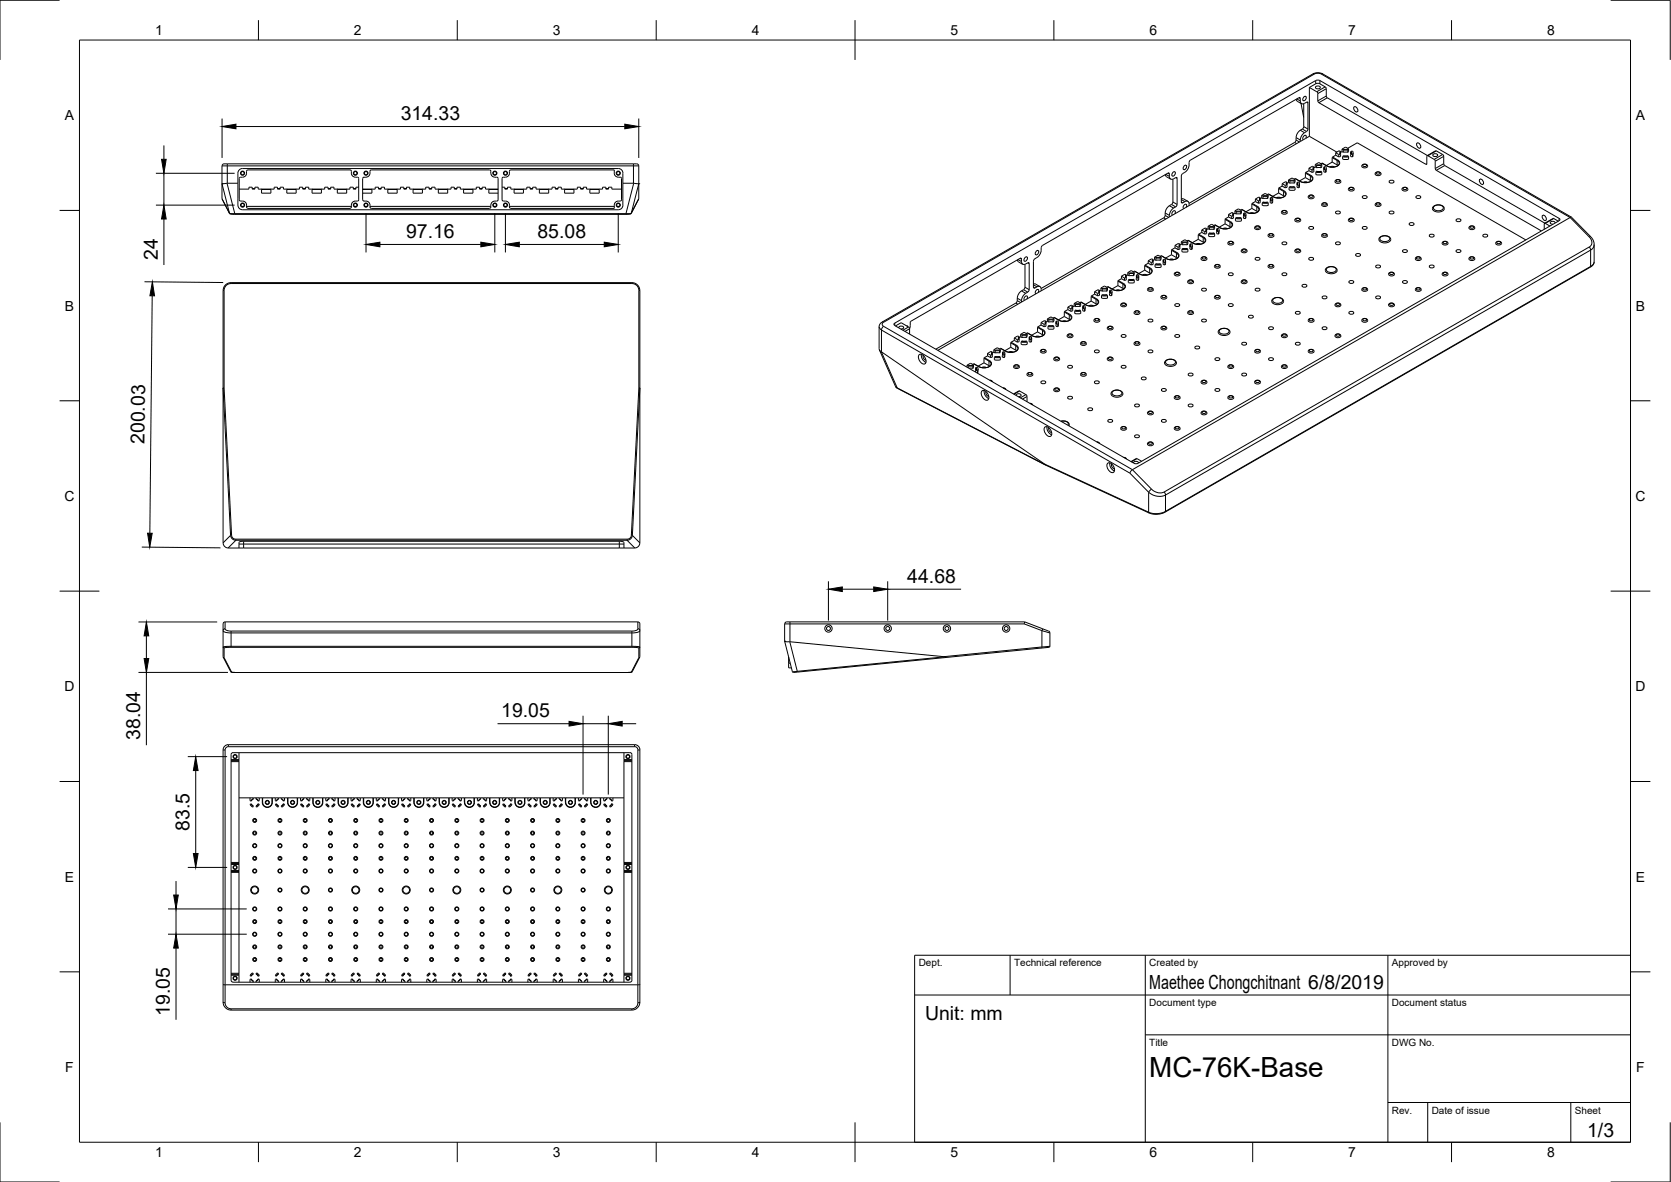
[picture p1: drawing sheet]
<svg xmlns="http://www.w3.org/2000/svg" width="420mm" height="297mm" viewBox="0 0 420 297" stroke-linecap="round" stroke-linejoin="round" font-family="sans-serif">
<defs><g id="words">
<text font-size="7" x="289" y="270.6">MC-76K-Base</text>
<g font-size="4.9">
<text x="100.8" y="30.2">314.33</text>
<text x="102.1" y="59.9">97.16</text>
<text x="135.1" y="59.9">85.08</text>
<text x="39.7" y="65.2" transform="rotate(-90 39.7 65.2)">24</text>
<text x="36.3" y="111.6" transform="rotate(-89 36.3 111.6)">200.03</text>
<text x="228.1" y="146.5">44.68</text>
<text x="35.2" y="186" transform="rotate(-90 35.2 186)">38.04</text>
<text x="126" y="180.3">19.05</text>
<text x="47.6" y="208.8" transform="rotate(-90 47.6 208.8)">83.5</text>
<text x="289" y="248.5">Maethee Chongchitnant 6/8/2019</text>
<text x="42.7" y="255.3" transform="rotate(-90 42.7 255.3)">19.05</text>
<text x="232.6" y="256.3">Unit: mm</text>
<text x="399.1" y="285.7">1/3</text>
</g>
<g font-size="3.5">
<text x="39" y="8.8">1</text>
<text x="89" y="8.8">2</text>
<text x="139" y="8.8">3</text>
<text x="189" y="8.8">4</text>
<text x="239" y="8.8">5</text>
<text x="289" y="8.8">6</text>
<text x="339" y="8.8">7</text>
<text x="389" y="8.8">8</text>
<text x="16.3" y="30.2">A</text>
<text x="411.3" y="30.2">A</text>
<text x="16.3" y="78">B</text>
<text x="411.3" y="78">B</text>
<text x="16.2" y="125.9">C</text>
<text x="411.2" y="125.9">C</text>
<text x="16.2" y="173.7">D</text>
<text x="411.2" y="173.7">D</text>
<text x="16.3" y="221.6">E</text>
<text x="411.3" y="221.6">E</text>
<text x="16.4" y="269.4">F</text>
<text x="411.4" y="269.4">F</text>
<text x="39" y="290.8">1</text>
<text x="89" y="290.8">2</text>
<text x="139" y="290.8">3</text>
<text x="189" y="290.8">4</text>
<text x="239" y="290.8">5</text>
<text x="289" y="290.8">6</text>
<text x="339" y="290.8">7</text>
<text x="389" y="290.8">8</text>
</g>
<g font-size="2.5">
<text x="231" y="242.9">Dept.</text>
<text x="255" y="242.9">Technical reference</text>
<text x="289" y="242.9">Created by</text>
<text x="350" y="242.9">Approved by</text>
<text x="289" y="252.8">Document type</text>
<text x="350" y="252.8">Document status</text>
<text x="289" y="262.9">Title</text>
<text x="350" y="262.9">DWG No.</text>
<text x="350" y="279.9">Rev.</text>
<text x="360" y="279.9">Date of issue</text>
<text x="396" y="279.9">Sheet</text>
</g>
</g></defs>
<!-- layer: Visible Narrow -->
<g fill="none" stroke="#000" stroke-width=".25">
<path d="M330.1 18.6h.4M330.5 18.6l.7-.2 1 .2M330.5 18.6l-108.3 62.4M332.2 18.6l62.6 36.1 4.8 4.8M332.6 18.6h-.4M325.5 35.8l.5 .3M325.9 34.6l1 .6M325.9 35.2l.8 .5M326.1 24.9l.8 .5M326.6 24.6l.3 .2M326.9 32.7l1.1 .6M327.5 32.4l1 .6"/>
<path d="M327.8 31.8l1.1 .6M328.5 25.7l.4 .2M330.8 20.2v.9M331.9 20.2v.9M333.2 21.8l-2.1 1.3M333.5 22.3l-2.2 1.2M333.5 24.1l-2.2 1.2M333.7 24.6l-2.1 1.2M335 39.6l1.2 .7M335.1 39.5l1.2 .7M337 38v.7M337.1 38.2l-.1 .3"/>
<path d="M337.8 39.2h1.2M337.8 37.8h1.1M339 37.6h-1.3M339.7 38.5v-.3l-.1 .5M339.7 38v.7M361.1 37.9l-2.1 1.2M362.7 38.8l-2.1 1.3M363 39.3l-2.1 1.2M55.8 41.7h1.3M55.8 49.9l1.9 3.7M55.8 46.2l1.9 7.4M57.1 46l1.9 7.7"/>
<path d="M57.1 41.2v.5M57.1 41.7h102.2M57.1 41.7v4.3M57.7 53.6l1.3 .1M57.7 53.6h.1M59 53.7v.2M59 53.7h98.4M65.8 47.6h2.3M72.1 47.6h2.4M78.5 47.6h2.3M84.8 47.6h2.4M91.2 47.6h2.3"/>
<path d="M97.5 47.6h2.4M103.9 47.6h2.3M110.2 47.6h2.4M116.6 47.6h2.3M122.9 47.6h2.3M129.3 47.6h2.3M135.6 47.6h2.4M142 47.6h2.3M148.3 47.6h2.4M157.4 53.7v.2M158.7 53.6h.1M158.7 53.6l-1.3 .1"/>
<path d="M159.3 41.2v.5M159.3 41.7h1.3M159.3 41.7v4.3M159.3 46l-1.9 7.7M160.6 49.9l-1.9 3.7M160.6 46.2l-1.9 7.4M292.6 54.7l.5 .3M293 53.5l1 .6M293 54.1l.8 .5M293.1 43.8l.9 .5M293.7 43.5l.3 .2M294 51.7l1.1 .6"/>
<path d="M294.6 51.4l1 .6M294.9 50.8l1.1 .6M295.6 44.6l.4 .2M297 50.2l.9 .5M297 50.8l.4 .2M301.3 59l1.2 .7M301.4 58.9l1.2 .7M302.5 59.7v1.2M302.5 59.7l.6 .7M302.6 59.6l-.1 .1M302.6 59.6a.9 .9 0 0 1 .6 1 .9 .9 0 0 1-1 .7l-1.4 .1-.8-.3M303.3 57.4v.7"/>
<path d="M303.4 57.6l-.1 .3M304.1 58.6h1.2M304.1 57.2h1.1M305.3 57h-1.3M305.5 56.5l1.2 .7M306 57.9v-.3v.5M306 57.4v.7M308 55.1l1.3 .7M308.1 55l1.3 .7M309.3 55.8v1.2M309.3 55.8l.5 .8M309.4 55.7l-.1 .1"/>
<path d="M309.4 55.7a.9 .9 0 0 1 .5 1 .9 .9 0 0 1-.9 .7l-1.4 .1-.8-.3M310.1 53.5l-.1 .8M310.2 53.7l-.2 .3M310.8 54.7h1.2M310.9 53.3h1.1M312 53.1h-1.2M312.2 52.6l1.2 .7M312.7 53.7v.6M312.7 53.8l.1 .2M312.8 53.6v.7M313.5 53.3h-.1M314.8 51.3l1.2 .7"/>
<path d="M314.9 51.1l1.2 .7M315.8 56.9l.5-.1 .4 .4-.6 .2-.4-.2zM316 52v1.1M316 52l.5 .7M316.1 51.8l-.1 .2M316.1 51.8a.9 .9 0 0 1 .5 1 .9 .9 0 0 1-.9 .7l-1.4 .1-.9-.3M316.8 49.6v.8M316.9 49.8l-.1 .3M317.5 50.8h1.2M317.6 49.4h1.1M318.7 49.2h-1.2M318.9 48.8l1.3 .7"/>
<path d="M319.2 58.8l.5-.1 .4 .4-.6 .2-.4-.2zM319.5 50.1l-.1-.2v.5M319.5 49.7v.7M320.2 49.5h.1M321.5 47.4l1.2 .7v1.1M321.6 47.2l1.2 .7M322.6 53l.5-.1 .3 .4-.6 .2-.3-.2zM322.8 47.9v.2l.5 .7M322.9 47.9a.9 .9 0 0 1 .5 1.1 .9 .9 0 0 1-1 .6l-1.4 .2-.8-.3M323.5 45.8v.7M323.6 45.9l-.1 .3M324.3 46.9h1.2"/>
<path d="M324.3 45.5h1.1M325.5 45.4h-1.3M325.6 44.9l1.3 .7M326 54.9h.4l.4 .3-.6 .2-.4-.2zM326.2 46.2v-.2v.5M326.2 45.8v.7M327 45.6h-.1M328.2 43.5l1.3 .7v1.1M328.3 43.3l1.3 .8M329.3 49.1l.5-.1 .4 .4-.6 .2-.4-.2zM329.6 44.1l-.1 .1 .5 .7M329.6 44.1a.9 .9 0 0 1 .5 1 .9 .9 0 0 1-.9 .7l-1.4 .1-.9-.3"/>
<path d="M330.3 41.9l-.1 .7M330.4 42.1l-.2 .3M331 43.1h1.2M331.1 41.6h1.1M332.2 41.5h-1.2M332.4 41l1.2 .7M332.7 58.8l.5-.1 .3 .4-.6 .2-.3-.2zM332.7 51.1l.5-.1 .3 .3-.6 .2-.3-.2zM333 42.4l-.1-.3v.5M333 41.9v.7M336.1 45.2h.4l.4 .3-.6 .2-.4-.2zM336.2 40.3v1.2"/>
<path d="M336.2 40.3l.5 .7M336.3 40.2l-.1 .1M336.3 40.2a.9 .9 0 0 1 .5 1 .9 .9 0 0 1-.9 .7l-1.4 .1-.8-.3M339.4 47.2l.5-.1 .4 .3-.6 .2-.4-.2zM339.4 54.9h.5l.4 .3-.6 .2-.4-.2zM342.8 41.4l.5-.1 .3 .3-.6 .2-.3-.2zM346.2 51.1l.4-.1 .4 .3-.6 .2-.4-.2zM346.2 43.3l.4-.1 .4 .4-.6 .2-.4-.2zM347 59.7a1.54 1.54 0 0 1 2.5 .3 1.45 1.45 0 0 1-2.6 0zM352.9 47.2l.5-.1 .3 .3-.6 .2-.3-.2zM358.8 41.1l-.3 .2M360.5 52a1.54 1.54 0 0 1 2.4 .2 1.45 1.45 0 0 1-2.5 0z"/>
<path d="M363 41.1l-2.1 1.3M363.3 41.6l-2.2 1.2M369.7 56.9l.5-.1 .4 .4-.6 .2-.4-.2zM390.7 54.9l-2.1 1.2M392 54.9v.6M399.6 59.5a1.54 1.54 0 0 1 0 2.6M400 59.5h-.4M56.4 73h-.3M58.1 71.3a1.72 1.72 0 0 0-1.8 1.7v24.5l1.9 37a1.01 1.01 0 0 0 1.1 1M58.1 71v.3M58.1 71.3h100.8M158.9 71.3a1.72 1.72 0 0 1 1.7 1.7v24.5l-1.9 37a1.01 1.01 0 0 1-1 1"/>
<path d="M158.9 71v.3M160.6 73h.3M255.4 76.2l.5 .3M255.8 74.9l1 .7M255.8 75.6l.8 .4M255.9 65.2l.9 .5M256.5 64.9l.3 .2M256.8 73.1l1.1 .6M257.4 72.8l1 .6M257.7 72.2l1.1 .6M258.4 66l.4 .3M259.8 71.6l.9 .5"/>
<path d="M259.8 72.2l.4 .2M265 79.8l1.3 .7M267.6 78.4l1.3 .7M267.7 78.3l1.2 .7M268.9 79.1v1.1M268.9 79.1l.1-.1 .3 .2a1.08 1.08 0 0 1-.1 1.2 1.08 1.08 0 0 1-1.1 .4h-1l-.8-.3M268.9 79.1l.5 .7M269.6 76.8v.7M269.7 77l-.1 .3M270.4 78h1.2M270.4 76.5h1.1M271.6 76.4h-1.3"/>
<path d="M271.8 75.9l1.2 .7M272.3 77l.1 .3M272.3 77v.5M272.4 76.8v.7M273.1 76.6h-.1M274.4 74.5l1.2 .7v1.2M274.4 74.4l1.3 .7-.1 .1 .5 .7M275.7 75.1a.9 .9 0 0 1 .5 1 .9 .9 0 0 1-.9 .7l-1.4 .1-.9-.3M276.4 72.9v.7M276.5 73.1l-.1 .3M277.1 74.1h1.2M277.2 72.7h1.1"/>
<path d="M278.3 72.5h-1.2M278.5 72l1.3 .8M279.1 73.4l-.1-.3v.5M279.1 73v.6M279.8 72.7h.1M281.1 70.6l1.2 .8M281.2 70.5l1.2 .7M282.2 76.3l.4-.1 .4 .3-.6 .2-.4-.2zM282.3 71.4v1.1M282.4 71.4l.5 .7M282.4 71.2v.2M282.4 71.2a.9 .9 0 0 1 .6 1 .9 .9 0 0 1-1 .7l-1.4 .1-.8-.3"/>
<path d="M283.1 69.1v.7M283.2 69.2l-.1 .3M283.9 70.2h1.2M283.9 68.8h1.1M285.1 68.6h-1.3M285.2 68.1l1.3 .8M285.5 78.2l.5-.1 .4 .4-.6 .2-.4-.2zM285.8 69.5v-.2l-.1 .5M285.8 69.1v.7M286.6 68.9h-.1M287.8 66.8l1.3 .7M287.9 66.6l1.3 .7"/>
<path d="M288.9 72.4l.5-.1 .4 .4-.7 .2-.3-.2zM289.1 67.5v1.1M289.1 67.5l.5 .7M289.2 67.3l-.1 .2M289.2 67.3a.9 .9 0 0 1 .5 1 .9 .9 0 0 1-.9 .7l-1.4 .1-.9-.2M289.9 65.2l-.1 .7M290 65.3l-.2 .3M290.6 66.3h1.2M290.7 64.9h1M291.8 64.7l-1.2 .1M292 64.3l1.2 .7M292.3 74.3l.5-.1 .3 .4-.6 .2-.3-.2z"/>
<path d="M292.6 65.6l-.1-.2v.5M292.6 65.2v.7M293.3 65h-.1M294.6 62.9l1.2 .7M294.6 62.7l1.3 .7M295.7 68.5l.4-.1 .4 .4-.6 .2-.4-.2zM295.8 63.6v1.1M295.8 63.6l.5 .7M295.9 63.4l-.1 .2M295.9 63.4a.9 .9 0 0 1 .5 1.1 .9 .9 0 0 1-.9 .7l-1.4 .1-.9-.3M296.6 61.3v.7M296.7 61.4l-.1 .4"/>
<path d="M297.3 62.4h1.2M297.4 61h1.1M298.5 60.9h-1.2M298.7 60.4l1.3 .7M299 70.4h.5l.4 .3-.7 .2-.3-.2zM299 78.2l.5-.1 .4 .4-.7 .2-.3-.2zM299.2 61.5l.1 .3M299.2 61.5v.5M299.3 61.3v.7M300 61.1h.1M302.4 64.6h.5l.3 .3-.6 .2-.3-.2zM305.8 74.3l.4-.1 .4 .4-.6 .2-.4-.2z"/>
<path d="M305.8 66.6l.4-.1 .4 .3-.6 .3-.4-.3zM309.1 60.8l.5-.1 .3 .3-.6 .2-.3-.2zM312.5 62.7l.5-.1 .3 .4-.6 .2-.3-.2zM312.5 70.4h.5l.3 .3-.6 .2-.3-.2zM319.2 66.6l.5-.1 .4 .3-.6 .3-.4-.3zM320.1 75.2a1.54 1.54 0 0 1 2.4 .3 1.45 1.45 0 0 1-2.5 0zM326 62.7l.4-.1 .4 .4-.6 .2-.4-.2zM333.6 67.5a1.54 1.54 0 0 1 2.4 .3 1.45 1.45 0 0 1-2.5 0zM336.1 76.3l.4-.1 .4 .3-.6 .2-.4-.2zM342.8 72.4l.5-.1 .3 .4-.6 .2-.3-.2zM349.5 68.5l.5-.1 .4 .4-.6 .2-.4-.2zM349.5 76.3l.5-.1 .4 .3-.6 .2-.4-.2z"/>
<path d="M356.3 72.4l.5-.1 .3 .4-.6 .2-.4-.2zM356.3 64.6h.5l.3 .3-.6 .2-.4-.2zM363 60.8l.5-.1 .3 .3-.6 .2-.3-.2zM363 68.5l.5-.1 .3 .4-.6 .2-.3-.2zM369.7 64.6h.5l.4 .3-.6 .2-.4-.2zM376.5 60.8l.4-.1 .4 .3-.6 .2-.4-.2zM399.6 62.1l-106.9 61.5M399.6 62.1l.4 .7M399.9 67l-106.8 61.5M399.9 62.9l-106.8 61.5M399.9 62.9v4.1M400 66.9l-.1 .2"/>
<path d="M400.8 65.8l-.3 .7-.6 .5M400.8 61.4l-.3 1-.6 .5M56.1 97.5l1.9 37M160.9 97.5l-1.9 37M221.1 82.1l.1 .4 .5 .4M221.6 88.4l4 9.1M221.6 82.9l62.5 36 4.7 4.8M221.6 82.9v5.5M221.8 80.9l.4 .1M222.2 81l-.4 .5 .4 .5 62.5 36 4.8 4.9M222.2 82l-.4 .4-.2 .5M225 81.2v.6"/>
<path d="M225.1 97.1l.5 .4M225.6 97.5l37.3 19.3M225.6 97.5l.1 .1M228.4 82.2l-1.4 .8M228.7 82.6l-1.1 .7M243.5 92.1h1.1M244.7 91.9h-1.3M244.8 91.4l1.3 .7M245.4 92.8v-.3l-.1 .5M245.4 92.3v.7M246.2 92.1h-.1M247.4 90l1.3 .7"/>
<path d="M247.5 89.9l1.3 .7M248.7 90.7v1.2M248.7 90.7l.5 .8M248.8 90.6l-.1 .1M248.8 90.6a.9 .9 0 0 1 .5 1 .9 .9 0 0 1-.9 .7l-1.5 .1-.8-.3M248.9 95.6l.4 .2M249.4 88.4v.8M249.5 88.6l-.1 .3M250.2 89.6h1.2M250.2 88.2h1.1M251.4 88h-1.2M251.6 87.6l1.2 .7"/>
<path d="M252.1 88.7v.5M252.1 88.7l.1 .2M252.2 88.5v.7M252.3 97.5l.4 .3M252.9 88.2h-.1M254.1 86.2l1.3 .7M254.2 86l1.3 .7-.1 .2M255.2 91.8l.5-.1 .4 .4-.6 .2-.4-.2zM255.4 86.9v1.1M255.4 86.9l.5 .7M255.5 86.7a.9 .9 0 0 1 .5 1 .9 .9 0 0 1-.9 .7l-1.4 .1-.9-.3M256.2 84.6v.7"/>
<path d="M256.3 84.7l-.1 .3M256.4 98.3l-1.4 .8M256.9 85.7h1.2M257 84.3h1.1M258 99.2l-1.4 .8M258.1 84.2h-1.2M258.2 99.6l-1.1 .7M258.3 83.7l1.2 .7M258.6 93.7l.5-.1 .3 .4-.6 .2-.3-.2zM258.8 84.8v.5M258.8 84.8l.1 .2M258.9 84.6v.7"/>
<path d="M259.6 84.4h.1M260.9 82.3l1.2 .7M261 82.1l1.2 .8-.1 .1M262 87.9l.5-.1 .3 .4-.6 .2-.4-.2zM262.1 83v1.1M262.1 83l.6 .7M262.2 82.8a.9 .9 0 0 1 .5 1.1 .9 .9 0 0 1-.9 .7l-1.4 .1-.8-.3M262.9 80.7v.7M263 80.8l-.1 .3M263.7 81.8h1.2M263.7 80.4h1.1M264.9 80.3h-1.3"/>
<path d="M265.3 97.6l.5-.1 .4 .4-.6 .2-.4-.2zM265.3 89.8h.5l.4 .3-.6 .2-.4-.2zM265.5 80.9l.1 .2M265.6 80.9v.5M265.6 80.7v.7M266.3 80.5h.1M268.7 84l.5-.1 .3 .4-.6 .2-.3-.2zM272.1 86l.5-.1 .3 .3-.6 .2-.4-.2zM272.1 93.7l.5-.1 .3 .4-.6 .2-.4-.2zM275.4 80.1h.5l.4 .3-.6 .2-.4-.2zM278.8 89.8h.5l.3 .3-.6 .2-.3-.2zM278.8 82.1l.5-.1 .3 .4-.6 .2-.3-.2z"/>
<path d="M279.7 98.5a1.54 1.54 0 0 1 2.4 .3 1.45 1.45 0 0 1-2.5 0zM285.5 86l.5-.1 .4 .3-.6 .2-.4-.2zM292.3 82.1l.5-.1 .3 .4-.6 .2-.3-.2zM293.1 90.7a1.54 1.54 0 0 1 2.5 .3 1.45 1.45 0 0 1-2.5 0zM295.7 99.5h.4l.4 .3-.6 .2-.4-.2zM302.4 95.7l.5-.1 .3 .3-.6 .2-.3-.2zM306.6 83a1.54 1.54 0 0 1 2.5 .2 1.45 1.45 0 0 1-2.6 0zM309.1 91.8l.5-.1 .3 .4-.6 .2-.3-.2zM309.1 99.5h.5l.3 .3-.6 .2-.3-.2zM315.8 95.7l.5-.1 .4 .3-.6 .2-.4-.2zM315.8 87.9l.5-.1 .4 .4-.6 .2-.4-.2zM322.6 84l.5-.1 .3 .4-.6 .2-.3-.2z"/>
<path d="M322.6 91.8l.5-.1 .3 .4-.6 .2-.3-.2zM329.3 87.9l.5-.1 .4 .4-.6 .2-.4-.2zM329.3 80.1h.5l.4 .3-.6 .2-.4-.2zM336.1 84l.4-.1 .4 .4-.6 .2-.4-.2zM342.8 80.1h.5l.3 .3-.6 .2-.3-.2zM259 101.4l.5 .2M262.7 116.6l26.1 12.1M266.8 105.9h1.1a.65 .65 0 0 1 .6 .9M275.9 111.1l.4 .2M282.2 107.3l.4-.1 .4 .4-.6 .2-.4-.2zM282.6 115l.4 .2M285.9 115.3l-1.4 .8"/>
<path d="M288.9 111.2l.5-.1 .4 .3-.7 .3-.3-.3zM288.9 103.4h.5l.4 .3-.7 .2-.3-.2zM295.7 107.3l.4-.1 .4 .4-.6 .2-.4-.2zM302.4 103.4h.5l.3 .3-.6 .2-.3-.2zM58 134.5a1.34 1.34 0 0 0 1.3 1.3M58 134.5l-1.9 1.9M58.2 134.5h-.2M59.3 135.5v.3M59.3 135.5h98.4M59.3 135.8h98.4M59.3 135.8l-1.9 1.9M61.3 136v1.7"/>
<path d="M155.7 136v1.7M157.7 135.5v.3M157.7 135.8l1.9 1.9M158.8 134.5h.2M159 134.5a1.34 1.34 0 0 1-1.3 1.3M159 134.5l1.9 1.9M288.8 128.7l.1 .2M288.8 123.7a3.9 3.9 0 0 0 4.3 .7M288.8 123.7v5M289.5 122.9a2.91 2.91 0 0 0 3.2 .7M289.6 122.9l-.8 .8M292.7 123.6l.4 .8"/>
<path d="M293.1 128.5a5.1 5.1 0 0 1-4.3 .2M293.1 124.4v4.1M293.1 128.5l-.1 .2M56.1 158.5a2.12 2.12 0 0 0 2 .6M56.6 156.3v1.7a1.42 1.42 0 0 0 1.5 .6M56.6 158l-.4 .2-.1 .3M58.1 158.6v.5M58.1 159.1h100.8M58.1 158.6h100.8M58.1 159.1v3.3M158.9 158.6v.5M158.9 159.1v3.3"/>
<path d="M160.4 156.3v1.7a1.28 1.28 0 0 1-1.5 .6M160.4 158a.45 .45 0 0 1 .4 .6l-.5 .3-1.4 .2M197.3 156.8h1.3M198.6 156.3v.5M198.6 156.8h58.9l4.5 1.7M198.6 156.8v4.5M262 158.5l2 .6M262 158.5v4.1M262.2 158l-.2 .5M56.1 162.6l.3 .2M58 168.7l.2 .2M58.1 162.7l-1.8 .1v2.5l1.9 3.6 1.1 .1"/>
<path d="M58.1 162.4v.3M58.1 162.4l-2 .2M58.1 162.4h100.8M58.1 162.7h100.8M59.3 169h.1M59.3 169h98.4M157.7 169h.1M158.9 162.7l1.7 .1v2.5l-1.9 3.6-1 .1M158.9 162.4v.3M158.9 162.4l2 .2M159 168.7l-.2 .2M160.9 162.6l-.3 .2"/>
<path d="M198.3 166.7h.4M198.6 161.3l1.9 7.4M200.5 168.7l-1.3 .1M200.5 168.7v.2M237.5 165.1l-37 3.6M262 162.6v.2M262 162.6l-24.7 2.4M264 162.4l-2 .2M56.1 188.5h.5M56.6 188.5v63.5a1.48 1.48 0 0 0 1.5 1.5M57.4 187.1v.5M57.4 187.6h102.2"/>
<path d="M57.4 187.6a.84 .84 0 0 0-.8 .9M58.1 190.9h2M58.1 191.4h2M156.9 190.9h2M156.9 191.4h2M159.6 187.1v.5M159.6 187.6a.84 .84 0 0 1 .8 .9M160.9 188.5h-.5v63.5a1.5 1.5 0 0 1-1.5 1.5M58.1 216.7h2M58.1 219.2h2M58.1 218.7h2M58.1 217.2h2"/>
<path d="M63.1 202l.6 .6M63.7 200.7l-.6 .6M64.4 200.7l.6 .6M65 202l-.6 .6M66 201.7h.1M66 200.5v1.2M66 201.7a1.26 1.26 0 0 0 1.2 1.2 1.26 1.26 0 0 0 1.3-1.2M68.4 201.7h.1M68.5 200.5v1.2M69.5 202l.5 .6M70.1 200.7l-.6 .6M70.7 200.7l.6 .6"/>
<path d="M71.3 202l-.5 .6M72.3 201.7h.1M72.3 200.5v1.2M72.3 201.7a1.26 1.26 0 0 0 1.3 1.2 1.26 1.26 0 0 0 1.2-1.2M74.7 201.7h.1M74.8 200.5v1.2M75.8 202l.6 .6M76.4 200.7l-.6 .6M77.1 200.7l.6 .6M77.7 202l-.6 .6M78.7 201.7h.1M78.7 200.5v1.2"/>
<path d="M78.7 201.7a1.26 1.26 0 0 0 1.2 1.2 1.26 1.26 0 0 0 1.3-1.2M81.1 201.7h.1M81.2 200.5v1.2M82.2 202l.5 .6M82.8 200.7l-.6 .6M83.4 200.7l.6 .6M84 202l-.5 .6M85 201.7h.1M85 200.5v1.2M85 201.7a1.26 1.26 0 0 0 1.3 1.2 1.26 1.26 0 0 0 1.2-1.2M87.4 201.7h.1M87.5 200.5v1.2"/>
<path d="M88.5 202l.6 .6M89.1 200.7l-.6 .6M89.8 200.7l.6 .6M90.4 202l-.6 .6M91.4 201.7h.1M91.4 200.5v1.2M91.4 201.7a1.26 1.26 0 0 0 1.2 1.2 1.26 1.26 0 0 0 1.3-1.2M93.8 201.7h.1M93.9 200.5v1.2M94.9 202l.5 .6M95.5 200.7l-.6 .6M96.1 200.7l.6 .6"/>
<path d="M96.7 202l-.5 .6M97.7 201.7h.1M97.7 200.5v1.2M97.7 201.7a1.26 1.26 0 0 0 1.3 1.2 1.26 1.26 0 0 0 1.2-1.2M100.1 201.7h.1M100.2 200.5v1.2M101.2 202l.6 .6M101.8 200.7l-.6 .6M102.5 200.7l.6 .6M103.1 202l-.6 .6M104.1 201.7h.1M104.1 200.5v1.2"/>
<path d="M104.1 201.7a1.26 1.26 0 0 0 1.2 1.2 1.26 1.26 0 0 0 1.3-1.2M106.5 201.7h.1M106.6 200.5v1.2M107.6 202l.5 .6M108.2 200.7l-.6 .6M108.8 200.7l.6 .6M109.4 202l-.5 .6M110.4 200.5l.1 1.2M110.4 201.7a1.26 1.26 0 0 0 1.3 1.2 1.26 1.26 0 0 0 1.2-1.2M112.9 200.5l-.1 1.2M113.9 202l.6 .6M114.5 200.7l-.6 .6"/>
<path d="M115.2 200.7l.6 .6M115.8 202l-.6 .6M116.8 200.5v1.2M116.8 201.7a1.26 1.26 0 0 0 1.2 1.2 1.26 1.26 0 0 0 1.3-1.2M119.3 200.5l-.1 1.2M120.3 202l.5 .6M120.9 200.7l-.6 .6M121.5 200.7l.6 .6M122.1 202l-.5 .6M123.1 200.5l.1 1.2M123.1 201.7a1.26 1.26 0 0 0 1.3 1.2 1.26 1.26 0 0 0 1.2-1.2M125.6 200.5l-.1 1.2"/>
<path d="M126.6 202l.6 .6M127.2 200.7l-.6 .6M127.9 200.7l.6 .6M128.5 202l-.6 .6M129.5 200.5v1.2M129.5 201.7a1.26 1.26 0 0 0 1.2 1.2 1.26 1.26 0 0 0 1.3-1.2M132 200.5l-.1 1.2M133 202l.5 .6M133.6 200.7l-.6 .6M134.2 200.7l.6 .6M134.8 202l-.5 .6M135.8 200.5l.1 1.2"/>
<path d="M135.8 201.7a1.26 1.26 0 0 0 1.3 1.2 1.26 1.26 0 0 0 1.2-1.2M138.2 201.7h.1M138.3 200.5v1.2M139.3 202l.6 .6M139.9 200.7l-.6 .6M140.6 200.7l.6 .6M141.2 202l-.6 .6M142.2 200.5v1.2M142.2 201.7a1.26 1.26 0 0 0 1.2 1.2 1.26 1.26 0 0 0 1.3-1.2M144.6 201.7h.1M144.7 200.5v1.2M145.7 202l.5 .6"/>
<path d="M146.3 200.7l-.6 .6M146.9 200.7l.6 .6M147.5 202l-.5 .6M148.5 200.5l.1 1.2M148.5 201.7a1.26 1.26 0 0 0 1.3 1.2 1.26 1.26 0 0 0 1.2-1.2M150.9 201.7h.1M151 200.5v1.2M152 202l.6 .6M152.6 200.7l-.6 .6M153.3 200.7l.6 .6M153.9 202l-.6 .6M156.9 216.7h2"/>
<path d="M156.9 219.2h2M156.9 218.7h2M156.9 217.2h2M56.1 251.8l.5 .2M58.1 253.5v.3M58.1 253.5h100.8M58.1 244.6h2M58.1 245.1h2M63.1 246l.6 .6M63.7 244.7l-.6 .6M64.4 244.7l.6 .6M65 246l-.6 .6"/>
<path d="M69.5 246l.6 .6M70 244.7l-.5 .6M70.8 244.7l.5 .6M71.3 246l-.6 .6M75.8 246l.6 .6M76.4 244.7l-.6 .6M77.1 244.7l.6 .6M77.7 246l-.6 .6M82.2 246l.6 .6M82.7 244.7l-.5 .6M83.5 244.7l.5 .6M84 246l-.6 .6"/>
<path d="M88.5 246l.6 .6M89.1 244.7l-.6 .6M89.8 244.7l.6 .6M90.4 246l-.6 .6M94.9 246l.6 .6M95.4 244.7l-.5 .6M96.2 244.7l.5 .6M96.7 246l-.6 .6M101.2 246l.6 .6M101.8 244.7l-.6 .6M102.5 244.7l.6 .6M103.1 246l-.6 .6"/>
<path d="M107.6 246l.6 .6M108.1 244.7l-.5 .6M108.9 244.7l.5 .6M109.4 246l-.6 .6M113.9 246l.6 .6M114.5 244.7l-.6 .6M115.2 244.7l.6 .6M115.8 246l-.6 .6M120.3 246l.6 .6M120.8 244.7l-.5 .6M121.6 244.7l.5 .6M122.1 246l-.6 .6"/>
<path d="M126.6 246l.6 .6M127.2 244.7l-.6 .6M127.9 244.7l.6 .6M128.5 246l-.6 .6M133 246l.6 .6M133.5 244.7l-.5 .6M134.3 244.7l.5 .6M134.8 246l-.6 .6M139.3 246l.6 .6M139.9 244.7l-.6 .6M140.6 244.7l.6 .6M141.2 246l-.6 .6"/>
<path d="M145.7 246l.6 .6M146.2 244.7l-.5 .6M147 244.7l.5 .6M147.5 246l-.6 .6M152 246l.6 .6M152.6 244.7l-.6 .6M153.3 244.7l.6 .6M153.9 246l-.6 .6M156.9 244.6h2M156.9 245.1h2M158.9 253.5v.3M160.9 251.8l-.5 .2"/>
<circle cx="61" cy="43.5" r=".52"/>
<circle cx="61" cy="51.5" r=".52"/>
<circle cx="89.4" cy="43.5" r=".52"/>
<circle cx="89.4" cy="51.5" r=".52"/>
<circle cx="92" cy="43.5" r=".52"/>
<circle cx="92" cy="51.5" r=".52"/>
<circle cx="124.4" cy="43.5" r=".52"/>
<circle cx="124.4" cy="51.5" r=".52"/>
<circle cx="127.1" cy="51.5" r=".52"/>
<circle cx="127.1" cy="43.5" r=".52"/>
<circle cx="155.5" cy="51.5" r=".52"/>
<circle cx="155.5" cy="43.5" r=".52"/>
<circle cx="59.1" cy="190.1" r=".52"/>
<circle cx="157.9" cy="190.1" r=".52"/>
<circle cx="59.1" cy="218" r=".52"/>
<circle cx="64" cy="206.2" r=".33"/>
<circle cx="64" cy="215.7" r=".33"/>
<circle cx="64" cy="209.4" r=".33"/>
<circle cx="64" cy="218.9" r=".52"/>
<circle cx="64" cy="212.5" r=".52"/>
<circle cx="67.2" cy="201.7" r=".52"/>
<circle cx="70.4" cy="215.7" r=".33"/>
<circle cx="70.4" cy="209.4" r=".33"/>
<circle cx="70.4" cy="206.2" r=".33"/>
<circle cx="70.4" cy="218.9" r=".52"/>
<circle cx="70.4" cy="212.5" r=".52"/>
<circle cx="73.6" cy="201.7" r=".52"/>
<circle cx="76.7" cy="206.2" r=".33"/>
<circle cx="76.7" cy="209.4" r=".33"/>
<circle cx="76.7" cy="215.7" r=".33"/>
<circle cx="76.7" cy="218.9" r=".52"/>
<circle cx="76.7" cy="212.5" r=".52"/>
<circle cx="79.9" cy="201.7" r=".52"/>
<circle cx="83.1" cy="206.2" r=".33"/>
<circle cx="83.1" cy="209.4" r=".33"/>
<circle cx="83.1" cy="215.7" r=".33"/>
<circle cx="83.1" cy="218.9" r=".52"/>
<circle cx="83.1" cy="212.5" r=".52"/>
<circle cx="86.3" cy="201.7" r=".52"/>
<circle cx="89.4" cy="206.2" r=".33"/>
<circle cx="89.4" cy="215.7" r=".33"/>
<circle cx="89.4" cy="209.4" r=".33"/>
<circle cx="89.4" cy="218.9" r=".52"/>
<circle cx="89.4" cy="212.5" r=".52"/>
<circle cx="92.6" cy="201.7" r=".52"/>
<circle cx="95.8" cy="206.2" r=".33"/>
<circle cx="95.8" cy="209.4" r=".33"/>
<circle cx="95.8" cy="215.7" r=".33"/>
<circle cx="95.8" cy="218.9" r=".52"/>
<circle cx="95.8" cy="212.5" r=".52"/>
<circle cx="99" cy="201.7" r=".52"/>
<circle cx="102.1" cy="206.2" r=".33"/>
<circle cx="102.1" cy="215.7" r=".33"/>
<circle cx="102.1" cy="209.4" r=".33"/>
<circle cx="102.1" cy="218.9" r=".52"/>
<circle cx="102.1" cy="212.5" r=".52"/>
<circle cx="105.3" cy="201.7" r=".52"/>
<circle cx="108.5" cy="206.2" r=".33"/>
<circle cx="108.5" cy="209.4" r=".33"/>
<circle cx="108.5" cy="215.7" r=".33"/>
<circle cx="108.5" cy="212.5" r=".52"/>
<circle cx="108.5" cy="218.9" r=".52"/>
<circle cx="111.7" cy="201.7" r=".52"/>
<circle cx="114.9" cy="206.2" r=".33"/>
<circle cx="114.9" cy="215.7" r=".33"/>
<circle cx="114.9" cy="209.4" r=".33"/>
<circle cx="114.9" cy="212.5" r=".52"/>
<circle cx="114.9" cy="218.9" r=".52"/>
<circle cx="118" cy="201.7" r=".52"/>
<circle cx="121.2" cy="206.2" r=".33"/>
<circle cx="121.2" cy="215.7" r=".33"/>
<circle cx="121.2" cy="209.4" r=".33"/>
<circle cx="121.2" cy="212.5" r=".52"/>
<circle cx="121.2" cy="218.9" r=".52"/>
<circle cx="124.4" cy="201.7" r=".52"/>
<circle cx="127.6" cy="206.2" r=".33"/>
<circle cx="127.6" cy="209.4" r=".33"/>
<circle cx="127.6" cy="215.7" r=".33"/>
<circle cx="127.6" cy="218.9" r=".52"/>
<circle cx="127.6" cy="212.5" r=".52"/>
<circle cx="130.7" cy="201.7" r=".52"/>
<circle cx="133.9" cy="206.2" r=".33"/>
<circle cx="133.9" cy="209.4" r=".33"/>
<circle cx="133.9" cy="215.7" r=".33"/>
<circle cx="133.9" cy="212.5" r=".52"/>
<circle cx="133.9" cy="218.9" r=".52"/>
<circle cx="137.1" cy="201.7" r=".52"/>
<circle cx="140.3" cy="206.2" r=".33"/>
<circle cx="140.3" cy="209.4" r=".33"/>
<circle cx="140.3" cy="215.7" r=".33"/>
<circle cx="140.3" cy="212.5" r=".52"/>
<circle cx="140.3" cy="218.9" r=".52"/>
<circle cx="143.4" cy="201.7" r=".52"/>
<circle cx="146.6" cy="206.2" r=".33"/>
<circle cx="146.6" cy="209.4" r=".33"/>
<circle cx="146.6" cy="215.7" r=".33"/>
<circle cx="146.6" cy="212.5" r=".52"/>
<circle cx="146.6" cy="218.9" r=".52"/>
<circle cx="149.8" cy="201.7" r=".52"/>
<circle cx="153" cy="209.4" r=".33"/>
<circle cx="153" cy="206.2" r=".33"/>
<circle cx="153" cy="215.7" r=".33"/>
<circle cx="153" cy="218.9" r=".52"/>
<circle cx="153" cy="212.5" r=".52"/>
<circle cx="157.9" cy="218" r=".52"/>
<circle cx="64" cy="223.7" r=".84"/>
<circle cx="64" cy="238" r=".33"/>
<circle cx="64" cy="231.6" r=".33"/>
<circle cx="64" cy="228.4" r=".52"/>
<circle cx="64" cy="234.8" r=".52"/>
<circle cx="70.4" cy="231.6" r=".33"/>
<circle cx="70.4" cy="238" r=".33"/>
<circle cx="70.4" cy="223.7" r=".52"/>
<circle cx="70.4" cy="234.8" r=".52"/>
<circle cx="70.4" cy="228.4" r=".52"/>
<circle cx="76.7" cy="223.7" r=".84"/>
<circle cx="76.7" cy="238" r=".33"/>
<circle cx="76.7" cy="231.6" r=".33"/>
<circle cx="76.7" cy="228.4" r=".52"/>
<circle cx="76.7" cy="234.8" r=".52"/>
<circle cx="83.1" cy="238" r=".33"/>
<circle cx="83.1" cy="231.6" r=".33"/>
<circle cx="83.1" cy="228.4" r=".52"/>
<circle cx="83.1" cy="223.7" r=".52"/>
<circle cx="83.1" cy="234.8" r=".52"/>
<circle cx="89.4" cy="223.7" r=".84"/>
<circle cx="89.4" cy="231.6" r=".33"/>
<circle cx="89.4" cy="238" r=".33"/>
<circle cx="89.4" cy="234.8" r=".52"/>
<circle cx="89.4" cy="228.4" r=".52"/>
<circle cx="95.8" cy="231.6" r=".33"/>
<circle cx="95.8" cy="238" r=".33"/>
<circle cx="95.8" cy="228.4" r=".52"/>
<circle cx="95.8" cy="223.7" r=".52"/>
<circle cx="95.8" cy="234.8" r=".52"/>
<circle cx="102.1" cy="223.7" r=".84"/>
<circle cx="102.1" cy="238" r=".33"/>
<circle cx="102.1" cy="231.6" r=".33"/>
<circle cx="102.1" cy="228.4" r=".52"/>
<circle cx="102.1" cy="234.8" r=".52"/>
<circle cx="108.5" cy="231.6" r=".33"/>
<circle cx="108.5" cy="238" r=".33"/>
<circle cx="108.5" cy="223.7" r=".52"/>
<circle cx="108.5" cy="228.4" r=".52"/>
<circle cx="108.5" cy="234.8" r=".52"/>
<circle cx="114.9" cy="223.7" r=".84"/>
<circle cx="114.9" cy="238" r=".33"/>
<circle cx="114.9" cy="231.6" r=".33"/>
<circle cx="114.9" cy="228.4" r=".52"/>
<circle cx="114.9" cy="234.8" r=".52"/>
<circle cx="121.2" cy="238" r=".33"/>
<circle cx="121.2" cy="231.6" r=".33"/>
<circle cx="121.2" cy="223.7" r=".52"/>
<circle cx="121.2" cy="234.8" r=".52"/>
<circle cx="121.2" cy="228.4" r=".52"/>
<circle cx="127.6" cy="223.7" r=".84"/>
<circle cx="127.6" cy="231.6" r=".33"/>
<circle cx="127.6" cy="238" r=".33"/>
<circle cx="127.6" cy="228.4" r=".52"/>
<circle cx="127.6" cy="234.8" r=".52"/>
<circle cx="133.9" cy="231.6" r=".33"/>
<circle cx="133.9" cy="238" r=".33"/>
<circle cx="133.9" cy="228.4" r=".52"/>
<circle cx="133.9" cy="223.7" r=".52"/>
<circle cx="133.9" cy="234.8" r=".52"/>
<circle cx="140.3" cy="223.7" r=".84"/>
<circle cx="140.3" cy="231.6" r=".33"/>
<circle cx="140.3" cy="238" r=".33"/>
<circle cx="140.3" cy="228.4" r=".52"/>
<circle cx="140.3" cy="234.8" r=".52"/>
<circle cx="146.6" cy="238" r=".33"/>
<circle cx="146.6" cy="231.6" r=".33"/>
<circle cx="146.6" cy="223.7" r=".52"/>
<circle cx="146.6" cy="234.8" r=".52"/>
<circle cx="146.6" cy="228.4" r=".52"/>
<circle cx="153" cy="223.7" r=".84"/>
<circle cx="153" cy="231.6" r=".33"/>
<circle cx="153" cy="238" r=".33"/>
<circle cx="153" cy="234.8" r=".52"/>
<circle cx="153" cy="228.4" r=".52"/>
<circle cx="59.1" cy="245.8" r=".52"/>
<circle cx="64" cy="241.1" r=".33"/>
<circle cx="70.4" cy="241.1" r=".33"/>
<circle cx="76.7" cy="241.1" r=".33"/>
<circle cx="83.1" cy="241.1" r=".33"/>
<circle cx="89.4" cy="241.1" r=".33"/>
<circle cx="95.8" cy="241.1" r=".33"/>
<circle cx="102.1" cy="241.1" r=".33"/>
<circle cx="108.5" cy="241.1" r=".33"/>
<circle cx="114.9" cy="241.1" r=".33"/>
<circle cx="121.2" cy="241.1" r=".33"/>
<circle cx="127.6" cy="241.1" r=".33"/>
<circle cx="133.9" cy="241.1" r=".33"/>
<circle cx="140.3" cy="241.1" r=".33"/>
<circle cx="146.6" cy="241.1" r=".33"/>
<circle cx="153" cy="241.1" r=".33"/>
<circle cx="157.9" cy="245.8" r=".52"/>
</g>
<!-- layer: Visible -->
<g fill="none" stroke="#000" stroke-width=".25">
<path d="M325.5 35.8l-26.5 15.3M325.9 24.9l.3 .5 1 .7M326.6 24.6l-27.3 15.6a1.09 1.09 0 0 0-.3 1.3l-.2 .8-.9 1M326.6 24.5h.2l.1 .2a1.09 1.09 0 0 0 .5 1.4l1.1-.4M326.9 35.6l-27.9 16.1M327.1 26l.7 3.5M327.5 32.4a2.78 2.78 0 0 0-1.7 3l-.3 .4M327.7 35.1l-.8 .5M327.8 24.4l.2-.2 .4 .1a.68 .68 0 0 1-.1 .7 .68 .68 0 0 1-.7 .2zM327.8 26.1v5.7l-.3 .6M328.3 34.8l.1-.7a.61 .61 0 0 0-.7 .2 .61 .61 0 0 0 0 .8M328.5 33l-1.1 .9-.4 .9-.1 .8"/>
<path d="M328.5 25.7l.2-.1 .2 .3v6.5l-.4 .6M329.2 22l2.2-1.1 1.8 .9 .3 .5v1.8l.2 .5 25.2 14.5M329.2 22l1.9 1.1M329.2 22v12.3M329.2 34.3l6.9 3.9M329.2 34.3l-1.5 .8M330.9 21.7a.68 .68 0 0 1 1.1 .4 .68 .68 0 0 1-.7 .2 .68 .68 0 0 1-.5-.4zM331.1 23l.3 .5-.1 1.8 .3 .5M331.6 25.8l26.9 15.5 .3-.2M335.9 39l-.9 .5v1.2M335.9 38.4l.8-.5 .4 .2v.6M335.9 38.4v.6"/>
<path d="M335.9 39l.7 .4M335.9 38.4l.7 .4M336.6 38.8v.6M337 38.5l.1 .3M337.1 38.8v.5l-.5 .1M337.1 38.8h-.5M337.4 37.5l.4 .2v.6l-.4-.2M337.4 38.1l-.3 .2M337.4 37.5v.6M337.6 39.4h1.5M337.7 39.2l-.1 .8M337.8 39.2h-.1"/>
<path d="M337.8 39.2h1.1M337.8 38.3h1.1M338.9 37.3l2.4-1.4 42.3 24.4M338.9 39.2h.1M338.9 39.2l.2 .8M339.1 37.4l-.2 .9M339.1 37.4l-.8-.4-.9 .5M339.1 37.4v.6l-.2 .3M339.6 38.8v.5l.5 .1M339.7 38.7h.1M339.7 38l-.1 .7M339.7 38h.4l.1 .2-.1 .6"/>
<path d="M339.7 38h.1M339.7 38.5l-.1 .3h.5M340.1 38.8v.6M340.2 38.4v.6M340.2 39l-.1 .4M340.4 26.9a.76 .76 0 0 1 .9 .4 .76 .76 0 0 1-.1 .9l-.7-.5zM356.3 36a.76 .76 0 0 1 .8 .4 .76 .76 0 0 1-.1 .9l-.7-.5zM359 39.1l1.6 1 .3 .4M359 39.1l-.2 .2v1.8M360.4 38.7a.68 .68 0 0 1 1.1 .4 .68 .68 0 0 1-.7 .3 .68 .68 0 0 1-.5-.5zM362.7 38.8l-1.6-.9-2.3 1.2M362.7 38.8l.3 .5v1.8l.3 .5"/>
<path d="M55.8 49.9l1.9 3.7 1 .3h99l1-.3 1.9-3.7M55.8 49.9h.1M55.8 49.9v-8.2a1.02 1.02 0 0 1 1.3-.5h102.2a1.06 1.06 0 0 1 1.3 .5v8.2M55.8 46.2h.1M59.8 46l-4 .2M60.2 44.9v5.3l.3 .3M60.2 47.5h2.4v-.5h.8v.5h.7v-.5h.8v.5h.8M60.5 50.5a1.28 1.28 0 0 1 1.5 1.7l.3 .2h25.7l.3-.4a1.2 1.2 0 0 1 1.6-1.5M60.5 44.5h.5M60.5 44.5l-.3 .3M60.7 51.9h.6M61 44.5a1.29 1.29 0 0 0 1-1.6l.3-.2h25.7l.3 .3a1.15 1.15 0 0 0 1.1 1.5"/>
<path d="M62 51.9h26.3M63.4 47.4h.7M65.7 47.5h2.5M65.7 47.5l.1 1h2.3l.1-1M68.2 47.5h.7v-.5h.9v.5h.6v-.5h.9v.5h.7M69.8 47.4h.6M72 47.5h2.5M72 47.5l.1 1h2.4l.1-1M74.5 47.5h.8v-.5h.8v.5h.7v-.5h.8v.5h.8M76.1 47.4h.7M78.4 47.5h2.5M78.4 47.5l.1 1h2.3l.1-1"/>
<path d="M80.9 47.5h.7v-.5h.9v.5h.6v-.5h.9v.5h.7M82.5 47.4h.6M84.7 47.5h2.5M84.7 47.5l.1 1h2.4l.1-1M88.8 47.4h.7M89.1 51.9h.5M89.3 44.5h.6M89.9 44.5l.3 .3M90.2 44.9v5.3l-.3 .3M90.2 47h-.7v.5h-.7v-.5h-.8v.5h-.8M91.2 47.5h2.4M91.2 44.9v5.3l.2 .3a1.36 1.36 0 0 1 1.7 1.7l.3 .2h29.7l.3-.2a1.36 1.36 0 0 1 1.7-1.7l.1-.3v-5.3"/>
<path d="M91.5 44.5h.5M91.5 44.5l-.3 .3M91.7 51.9h.6M92 44.5a1.29 1.29 0 0 0 1.1-1.6l.3-.2h29.7l.3 .3a1.15 1.15 0 0 0 1 1.5M93 51.9h30.4M93.6 47.5h.7v-.5h.9v.5h.6v-.5h.9v.5h.7M93.6 47.5l-.1 1h-2.3M95.2 47.4h.6M97.4 47.5h2.5M97.4 47.5l.1 1h2.4l.1-1M99.9 47.5h.8v-.5h.8v.5h.7v-.5h.8v.5h.8M101.5 47.4h.7"/>
<path d="M103.8 47.5h2.5M103.8 47.5l.1 1h2.3l.1-1M106.3 47.5h.7v-.5h.9v.5h.6v-.5h.9v.5h.7M107.9 47.4h.6M110.1 47.5h2.5M110.1 47.5l.1 1h2.4l.1-1M112.6 47.5h.8v-.5h.8v.5h.7v-.5h.8v.5h.8M114.2 47.4h.7M116.5 47.5h2.5M116.5 47.5l.1 1h2.3l.1-1M119 47.5h.8v-.5h.8v.5h.6v-.5h.9v.5h.7M120.6 47.4h.6"/>
<path d="M122.8 47.5h2.4M122.8 47.5l.1 1h2.3M124.1 51.9h.6M124.4 44.5h.5M124.9 44.5l.3 .3M126.2 47h.7v.5h.7v-.5h.8v.5h.8M126.2 44.9v5.3M126.6 44.5h.5M126.6 44.5l-.3 .3M126.8 51.9h.6M126.9 47.4h.7M127.1 44.5a1.29 1.29 0 0 0 1-1.6l.3-.2h26.1v.8a1.01 1.01 0 0 0 1 1"/>
<path d="M128.1 51.9h26.4M129.2 47.5h2.5M129.2 47.5l.1 1h2.3l.1-1M131.7 47.5h.8v-.5h.8v.5h.6v-.5h.9v.5h.7M133.3 47.4h.6M135.5 47.5h2.5M135.5 47.5l.1 1h2.4l.1-1M138 47.5h.8v-.5h.8v.5h.7v-.5h.8v.5h.8M139.6 47.4h.7M141.9 47.5h2.5M141.9 47.5l.1 1h2.3l.1-1M144.4 47.5h.8v-.5h.8v.5h.7v-.5h.8v.5h.7"/>
<path d="M146 47.4h.7M148.2 47.5h2.5M148.2 47.5l.1 1h2.4l.1-1M150.7 47.5h.8v-.5h.8v.5h.7v-.5h.8v.5h2.5M152.3 47.4h.7M155.2 51.9h.5M155.4 44.5h.5M155.9 44.5l.4 .3M156.3 44.9v5.3l-.4 .3a1.15 1.15 0 0 0-1.4 1v.9h-26.1l-.3-.2a1.37 1.37 0 0 0-1.7-1.7l-.1-.3M156.6 46l4 .2M156.6 43.5v8M156.6 43.5a1.14 1.14 0 0 0-1.2-1.1l-94.4-.1a1.17 1.17 0 0 0-1.2 1.2v8a1.17 1.17 0 0 0 1.2 1.2h94.4a1.17 1.17 0 0 0 1.2-1.2"/>
<path d="M160.6 49.9h.1M160.6 46.2h.1M293 43.9l.3 .5M293.3 44.4l1 .6M294 44.3v-.8h-.3l-31.6 18.2M294 54.5l-32.2 18.6M294 54.1v.4M294 51.7l-.6 .6-.4 1.2a1.09 1.09 0 0 1-.4 1.2l-30.8 17.8M294 44.3l.1 .4a.61 .61 0 0 0 1 .2l.7-.3 .2 .2v6.6a1.08 1.08 0 0 1-.9 .9M294.8 54.1l-.8 .4M294.9 43.4l.2-.2h.4a.68 .68 0 0 1-.1 .7 .68 .68 0 0 1-.7 .3zM294.9 45v5.8a1.13 1.13 0 0 1-.9 .9"/>
<path d="M295.1 52.3l-.9 1-.2 .8M295.4 53.7l-.6 .4M295.4 53.7l.1-.6a.61 .61 0 0 0-.7 .2 .61 .61 0 0 0 0 .8M297 50h.6l1.1 .6M297.7 41.8l.2-.2h.4a.68 .68 0 0 1-.1 .7 .68 .68 0 0 1-.7 .3zM297.9 43.3a1.08 1.08 0 0 0-.9 .9v6.6l.2 .2 .7-.3M297.9 50.7a.74 .74 0 0 1 1 0 .74 .74 0 0 1 .1 1M298.2 52.1l-2.8 1.6M298.2 52.1l.1-.6a.61 .61 0 0 0-.7 .2 .61 .61 0 0 0 0 .7M299 51.7l-.8 .4M301.3 59v1.1M302.2 58.4l-.9 .6"/>
<path d="M302.2 57.8l.9-.5 .3 .2v.6l-.1-.2M302.2 57.8v.6M302.2 58.4l.7 .4M302.2 57.8l.7 .4M302.9 58.2h.5v.5l-.5 .1M302.9 58.2v.6M303.8 56.9l.3 .2v.6l-.3-.2M303.8 57.5l-.4 .2M303.8 56.9v.6M303.9 58.8h1.5M303.9 58.8v.6l.8 .1 .7-.1v-.6M304.1 58.6h1.1"/>
<path d="M304.1 58.6l-.2 .2M304.1 57.7h1.1M305.2 58.6h.1M305.3 58.6l.1 .2M305.4 56.8v.6l-.2 .3zM305.4 56.8l-.7-.4-.9 .5M306 57.6l-.1 .6 .1-.3M306 58.1h.1M306 57.5v.1M306 57.5l.4-.2 .1 .3-.1 .6M306 58.1l.4 .1M306 57.4h.1"/>
<path d="M306 58.1l-.1 .6 .5 .1M306.4 58.2v.6M306.5 57.8l-.1 1M307.5 57.5l.5-.2 .6 .2M308 56.2l1.5 .9M308 56.2l-1.4 .9M308 55.1v1.1M308.9 54.5l-.9 .6M308.9 53.9l.9-.5 .3 .2v.7M308.9 53.9v.6M308.9 54.5l.8 .5M308.9 53.9l.8 .4"/>
<path d="M309.7 54.3h.4v.5l-.4 .2M309.7 54.3v.7M309.8 56.6a2.16 2.16 0 0 1-3.1 .6l-1.2-.7-.3 .2M310 54l.1 .3M310.5 53l.4 .3v.5M310.5 53.6l-.4 .2M310.5 53v.6M310.5 53.6l.4 .2M310.6 54.9l.1 .6 .7 .1 .8-.1-.1-.6M310.7 54.9h1.5M310.9 53.8h1.1M312 53.3v.5"/>
<path d="M312 54.7h-1.2l-.2 .2M312 54.7h.1M312 54.7l.1 .2M312 53.1v.2M312.1 52.9l-.7-.4-.9 .5M312.1 52.9v.6l-.1 .3M312.1 52.9l-.1 .2M312.7 53.7v.6l.1-.3M312.7 54.3h.4v.7l-.4-.2zM312.7 54.2h.1M312.8 53.6l-.1 .1M312.8 53.6l.3-.1 .1 .2-.1 .6"/>
<path d="M312.8 53.6h.1M313.3 53.9v.6M313.3 54.5l-.2 .5M314.3 53.6l.5-.2 .5 .2M314.8 52.4l1.4 .8M314.8 52.4l-1.5 .8M314.8 51.3v1.1M315.6 57l.7-.2a.58 .58 0 0 1 .6 .6 .81 .81 0 0 1-1.4-.2zM315.7 50.6l-.9 .6M315.7 50l.8-.5 .4 .2v.6M315.7 50v.6M315.7 50.6l.7 .5"/>
<path d="M315.7 50l.7 .5M316.4 50.5v.6M316.5 52.7a2.13 2.13 0 0 1-3 .6l-1.2-.7-.4 .2M316.8 50.1l.1 .3M316.8 50.4l-.4 .1M316.8 50.4l.1 .6-.5 .1M317.2 49.1l.4 .3v.5M317.2 49.7l-.3 .2M317.2 49.1v.6M317.2 49.7l.4 .2M317.4 51v.6l.7 .1 .8-.1v-.6M317.4 51h1.5"/>
<path d="M317.6 49.9h1.1M318.7 50.8l.2 .2M318.7 50.8h-1.1l-.2 .2M318.7 49.2v.7M318.9 49.1l-.8-.5-.9 .5M318.9 49.1v.6l-.2 .2M318.9 49.1l-.2 .1M318.9 48.8l-.2 .1M318.9 58.9l.7-.2a.58 .58 0 0 1 .7 .7 .76 .76 0 0 1-.9 .4 .76 .76 0 0 1-.5-.8zM319 48.7l1.9 1a1.88 1.88 0 0 0 2.4-.9M319.4 49.8v.6M319.4 50.4h.1"/>
<path d="M319.5 49.7l-.1 .2M319.5 49.7l.4-.1 .1 .2-.1 .7M319.5 50.1l-.1 .3M319.5 50.4l.3 .1M319.5 49.7h.1M319.5 50.4l-.1 .6 .4 .1v-.6M320 50v.6M320 50.6l-.1 .5M321 49.7l.5-.1 .5 .1M321.5 48.5l-1.5 .8M321.5 47.4v1.1M321.5 48.5l1.2 .7"/>
<path d="M322.2 53.4a.8 .8 0 0 1 .7-.5 .8 .8 0 0 1 .8 .5M322.2 53.4a.87 .87 0 0 0 1.5 0M322.4 46.8l-.9 .5M322.4 46.2l.9-.6 .3 .3v.6l-.1-.2M322.4 46.2v.6M322.4 46.8l.8 .4M322.4 46.2l.8 .4M322.8 49.2l.2 .2M323.2 46.6v.6M323.5 46.5l-.3 .1M323.5 46.5l.1 .6-.4 .1M324 45.2l.3 .3v.5l-.3-.1"/>
<path d="M324 45.9l-.4 .2M324 45.2v.7M324.1 47.1h1.5M324.1 47.1v.7h.8h.7v-.7M324.3 47l-.2 .1M324.3 46.9h1.1M324.3 46.9h.1M324.3 46h1.1M325.5 46.9l.1 .2M325.5 55.4l.2-.4 .5-.2 .6 .2 .2 .4M325.6 55.3a.87 .87 0 0 0 1.5 0M325.6 45.2l-.2 .8"/>
<path d="M325.6 45.2l-.7-.5-.9 .5M325.6 45.2v.6l-.2 .2M326.2 45.9v.6M326.2 45.8v.2M326.2 46.3l-.1 .2M326.2 45.8h.1M326.3 46.5l-.2 .6 .5 .1v-.6l-.4-.1M326.6 45.7l-.4 .1M326.6 45.7l.1 .4-.1 .5M326.7 46.2l-.1 1M327.7 45.8l.5-.1 .6 .1M328.2 44.6l-1.5 .9"/>
<path d="M328.2 44.6l1.3 .7M328.9 49.5l.2-.4 .5-.1 .6 .1 .2 .4M328.9 49.5a.87 .87 0 0 0 1.5 0M329.1 42.9l-.8 .5-.1 1.2M329.1 42.3l.9-.5 .3 .2v.6M329.1 42.3v.6M329.1 42.9l.8 .4M329.1 42.3l.8 .4M329.2 57a.68 .68 0 0 1 1.1 .4 .68 .68 0 0 1-.7 .3 .68 .68 0 0 1-.5-.5zM329.5 45.3l.2 .2M329.9 42.7v.6M330 44.9a2.05 2.05 0 0 1-2.9 .7l-1.4-.7-.3 .1"/>
<path d="M330.2 42.4l.1 .3M330.3 42.7h-.4M330.3 42.7v.5l-.4 .1M330.7 41.3l.3 .3v.6l-.3-.2M330.7 42l-.4 .2M330.7 41.3v.7M330.9 43.3h1.5M330.9 43.3v.6l.7 .1 .8-.1v-.6M331 43.1l-.1 .2M331 43h1.2M331 43v.1M331.1 42.2h1.1"/>
<path d="M332.1 41.7v.5M332.2 43v.1M332.2 43.1l.2 .2M332.4 41.3l-.2 .3M332.4 41.3l-.8-.5-.9 .5M332.4 41.3v.6l-.3 .3M332.4 58.9l.7-.2a.58 .58 0 0 1 .6 .7 .81 .81 0 0 1-.8 .3 .81 .81 0 0 1-.6-.6zM332.4 51.2l.7-.3a.58 .58 0 0 1 .6 .7 .81 .81 0 0 1-1.4-.3zM332.9 42.1v.5M332.9 42.6l.4 .1v.6l-.4-.1zM332.9 42.6h.1M333 41.9l-.1 .2"/>
<path d="M333 42.4l-.1 .3M333 41.9h.1M333.3 41.8l-.3 .1M333.3 41.8l.2 .5-.2 .4M333.5 42.3l-.2 1M334.5 42l.5-.2 .5 .2M335 40.7l1.4 .9M335 40.7l-1.5 .9M335.7 45.4l.8-.3a.58 .58 0 0 1 .6 .7 .81 .81 0 0 1-.8 .3 .81 .81 0 0 1-.6-.6zM336 53.1a.68 .68 0 0 1 1 .4 .68 .68 0 0 1-.6 .3 .68 .68 0 0 1-.6-.5zM336.7 41a2.16 2.16 0 0 1-3 .7l-1.3-.7-.3 .2M337.6 40h1.5"/>
<path d="M339 55.3a.87 .87 0 0 0 1.5 0M339 55.4l.2-.4 .5-.2 .6 .2 .2 .4M339.1 47.3l.7-.2a.58 .58 0 0 1 .7 .6 .81 .81 0 0 1-1.5-.2zM342.5 41.5l.7-.3a.58 .58 0 0 1 .6 .7 .81 .81 0 0 1-1.4-.3zM342.7 57a.68 .68 0 0 1 1 .4 .68 .68 0 0 1-.6 .3 .68 .68 0 0 1-.6-.5zM342.7 49.3a.68 .68 0 0 1 1 .3 .68 .68 0 0 1-.6 .3 .68 .68 0 0 1-.6-.5zM345.9 51.1l.7-.2a.58 .58 0 0 1 .6 .7 .81 .81 0 0 1-1.4-.3zM345.9 43.4l.7-.2a.58 .58 0 0 1 .6 .7 .81 .81 0 0 1-.8 .3 .81 .81 0 0 1-.6-.6zM349.5 45.4a.68 .68 0 0 1 1 .3 .68 .68 0 0 1-.7 .3 .68 .68 0 0 1-.5-.4zM349.5 53.1a.68 .68 0 0 1 1 .4 .68 .68 0 0 1-.7 .3 .68 .68 0 0 1-.5-.5zM352.5 47.6a.8 .8 0 0 1 .7-.5 .8 .8 0 0 1 .8 .5M352.5 47.6a.87 .87 0 0 0 1.5 0"/>
<path d="M354.5 56a.68 .68 0 0 1 1 .4 .68 .68 0 0 1-.6 .3 .68 .68 0 0 1-.6-.5zM356.2 49.3a.68 .68 0 0 1 1 .3 .68 .68 0 0 1-.6 .3 .68 .68 0 0 1-.6-.5zM359.6 59a.68 .68 0 0 1 1 .3 .68 .68 0 0 1-.7 .3 .68 .68 0 0 1-.5-.5zM360.3 52a1.71 1.71 0 0 1 2.9 .4 1.66 1.66 0 0 1-1.6 .9 1.66 1.66 0 0 1-1.4-1zM360.9 40.5v1.9l.3 .4 26.4 15.2M363.3 41.6l25.1 14.5M366.3 55.1a.68 .68 0 0 1 1 .3 .68 .68 0 0 1-.6 .3 .68 .68 0 0 1-.6-.4zM369.4 57l.7-.2a.58 .58 0 0 1 .7 .6 .81 .81 0 0 1-1.4-.2zM372 45.1a.76 .76 0 0 1 .9 .4 .76 .76 0 0 1-.1 .9l-.7-.5zM373 59a.68 .68 0 0 1 1.1 .3 .68 .68 0 0 1-.7 .3 .68 .68 0 0 1-.6-.5zM387.8 54.2a.76 .76 0 0 1 .9 .3 .76 .76 0 0 1-.1 .9l-.7-.4zM388.3 56.3v1.3"/>
<path d="M388.6 56.1l1.1 .7M388.6 56.1l-.3 .2M390.5 54.9l-2.1 1.2M390.5 54.9l1.3 .7M391 56a.61 .61 0 0 0-.6-.4 .61 .61 0 0 0-.6 .5l.7 .2M392 55.5l-106.1 61-.8-.1-60.1-34.6M392 55.5l.2-.2-.2-.5-60.1-34.6-.8-.1-106.1 61.1M395.2 54.6l-62.7-36.1-1.6-.2-.7 .2-108.4 62.4a1.34 1.34 0 0 0-.8 1.2v5.6l.3 .5 41.7 28.7M255.8 65.3l.3 .5 1.1 .6M256.8 65.7l-.1-.8-27.8 15.9-.2 1.8M256.8 75.9l-21 12.1M256.9 65.7v.4a.61 .61 0 0 0 1 .2l.5-.3"/>
<path d="M257.6 75.5l-.8 .4M257.7 64.8l.2-.2h.4a.68 .68 0 0 1-.1 .7 .68 .68 0 0 1-.7 .3zM257.7 66.4v5.8a1.13 1.13 0 0 1-.8 .9l-.7 .6-.4 1.2a1.09 1.09 0 0 1-.4 1.3l-20.1 11.5M258.2 75.1l.1-.6a.61 .61 0 0 0-.7 .2 .61 .61 0 0 0 0 .8M258.4 73.4l-1.1 .9-.4 .8-.1 .8M258.4 66h.2l.2 .2v6.6l-.4 .6M259.9 71.4h.5l1.1 .6M260.2 72.4l.5-.3a.74 .74 0 0 1 1 .1 .74 .74 0 0 1 .1 .9M260.2 65l-.4 .6 .1 6.6 .1 .2h.2M260.4 73.9l-2.8 1.6M260.5 63.2l.2-.2h.4a.68 .68 0 0 1-.1 .7 .68 .68 0 0 1-.6 .3zM261 73.5l.2-.6a.61 .61 0 0 0-.8 .2 .61 .61 0 0 0 .1 .7"/>
<path d="M261.8 73.1l-1.4 .8M261.8 62.3v.6M261.8 62.9l-.4 1.2-1.2 .9M262.2 61.7l-.4 .6M267.6 79.5l1.5 .9M267.6 79.5l-1.5 .9M268.5 77.8l-.9 .5v1.2M268.5 77.2l.9-.5 .3 .2v.6M268.5 77.2v.6M268.5 77.8l.8 .4M268.5 77.2l.8 .4M269.3 77.6v.6"/>
<path d="M269.4 79.8a2.21 2.21 0 0 1-3.1 .7l-1.2-.7-.3 .1M269.6 77.3l.1 .3-.1-.1M269.6 77.5l-.3 .1M269.7 77.6v.5l-.4 .1M269.7 77.5h.1M270.1 76.3l.3 .2v.6M270.1 76.9l-.4 .2M270.1 76.3v.6M270.1 76.9l.3 .2M270.2 78.2h1.5M270.2 78.2v.6l.8 .1 .7-.1v-.6M270.4 78l-.2 .2"/>
<path d="M270.4 78h1.2M270.4 77.9v.1M270.4 77.1h1.1M271.6 78l.1 .2M271.7 76.2l-.2 .9M271.7 76.2l-.7-.4-.9 .5M271.7 76.2v.6l-.2 .3M272.2 77.6v.5l.5 .1v-.6M272.3 77.5h.1M272.3 77v.5M272.4 76.8l-.1 .2M272.4 77.3l-.1 .3 .1-.1"/>
<path d="M272.4 76.8l.3-.1 .1 .2-.1 .7M272.4 77.5l.3 .1M272.4 76.8h.1M272.9 77.8l-.2 .4M272.9 77.2v.6M273.9 76.9l.5-.2 .5 .2M274.4 75.7l-1.5 .8M274.4 74.5v1.2M274.4 75.7l1.2 .7M275.2 73.9l-.8 .6M275.2 73.3l.9-.5 .3 .2 .1 .6-.1-.2M275.2 73.3v.6"/>
<path d="M275.2 73.9l.8 .4M275.2 73.3l.8 .4M275.6 76.4l.2 .1M276 73.7v.6M276.1 76a2.18 2.18 0 0 1-3 .6l-1.3-.7-.3 .2M276.4 73.6l-.4 .1M276.4 73.6l.1 .6-.5 .1M276.8 72.4l.4 .2v.6l-.4-.2M276.8 73l-.3 .2M276.8 72.4v.6M277 74.3v.6l.7 .1 .8-.1v-.6M277 74.3h1.5"/>
<path d="M277.1 74.1l-.1 .2M277.1 74.1h1.2l.2 .2M277.2 73.2h1.1M278.5 72.3v.6l-.2 .3v-.7M278.5 72.3l-.8-.4-.9 .5M278.5 72.3l-.2 .2M279 73.1v.5M279.1 73.4l-.1 .3M279.1 72.9h.1M279.1 73.6l-.1 .6 .4 .1v-.6l-.3-.1M279.4 72.9l-.3 .1-.1 .2M279.5 72.9l.1 .4-.1 .4"/>
<path d="M279.6 73.3l-.1 1M280.6 73l.5-.2 .5 .2M281.1 71.8l1.5 .8M281.1 71.8l-1.5 .8M281.9 76.4l.7-.3a.58 .58 0 0 1 .6 .7 .81 .81 0 0 1-1.4-.3zM282 70l-.9 .6v1.2M282 69.4l.9-.5 .3 .2v.6M282 69.4v.6M282 70l.7 .5M282 69.4l.7 .5M282.7 69.9l.5-.1v.6l-.5 .1M282.7 69.9v.6"/>
<path d="M282.9 72.1a2.14 2.14 0 0 1-3.1 .6l-1.2-.7-.4 .2M283.1 69.5l.1 .2M283.6 68.5l.3 .3v.5l-.3-.2M283.6 69.1l-.4 .2M283.6 68.5v.6M283.7 70.4v.6l.8 .1 .7-.1v-.6M283.7 70.4h1.5M283.8 70.2l-.1 .2M283.9 70.2h.1M283.9 70.2h1.1l.2 .2M283.9 69.3h1.1M285.2 68.4l-.2 .9"/>
<path d="M285.2 68.4l-.8-.4-.8 .5M285.2 68.4v.7l-.2 .2M285.2 78.4l.7-.3a.56 .56 0 0 1 .7 .7 .81 .81 0 0 1-1.4-.3zM285.7 69.9v.5l.5 .1M285.7 69.8l.5 .1M285.7 69.2l.1 .5M285.8 69.1l-.1 .2M285.8 69.5l-.1 .3M285.8 69.1h.1M286.2 69l-.4 .1M286.2 69.9v.6M286.2 69l.1 .4-.1 .5"/>
<path d="M286.3 69.4l-.1 1.1M287.3 69.1l.5-.2 .5 .2M287.8 67.9l1.5 .8M287.8 67.9l-1.5 .8M288.7 66.2l-.8 .5-.1 1.2M288.7 65.5l.9-.5 .3 .3v.5M288.7 65.5v.7M288.7 66.2l.8 .4M288.7 65.5l.8 .5M289.5 66v.6M289.6 68.2a2.13 2.13 0 0 1-3 .7l-1.3-.8-.3 .2M289.8 65.6l.1 .3"/>
<path d="M289.8 65.9l-.3 .1M289.8 65.9l.1 .1M289.9 66v.5l-.4 .1M290 65.8l-.1 .1M290 72.8a.76 .76 0 0 1-.8 .5 .76 .76 0 0 1-.6-.7l.2-.2 .6-.1 .4 .1 .2 .4M290.3 64.6l.3 .3v.5M290.3 65.2l-.4 .3M290.3 64.6v.6M290.3 65.2l.3 .2M290.4 66.5h1.6M290.6 66.3l-.2 .2v.6M290.6 66.3h1.2"/>
<path d="M290.6 66.3h.1M290.7 65.4h1M291.7 64.9v.5M291.8 66.3h.1M291.8 66.3l.2 .2M292 66.5v.6h-1.6M292 64.6l-.2 .3M292 64.6l-.8-.5-.9 .5M292 64.6v.6l-.3 .2M292 74.4l.7-.2a.58 .58 0 0 1 .6 .7 .83 .83 0 0 1-1.4-.3zM292.5 66v.5l.4 .1M292.5 66h.4v.6"/>
<path d="M292.5 65.3v.6M292.5 65.9h.1M292.6 65.2l-.1 .2M292.6 65.6l-.1 .3M292.6 65.2h.1M292.9 65.1l-.3 .1M292.9 65.1l.2 .4-.2 .5M293.1 65.5l-.2 1.1M294.1 65.2l.5-.1 .5 .1M294.6 64l1.4 .9M294.6 64l-1.5 .9M294.6 62.9v1.1"/>
<path d="M295.4 68.6l.7-.2a.58 .58 0 0 1 .6 .7 .83 .83 0 0 1-1.4-.3zM295.4 62.3l-.8 .6M295.4 61.7l.9-.5 .4 .2-.1 .6M295.4 61.7v.6M295.4 62.3l.8 .4M295.4 61.7l.8 .4M295.6 76.4a.68 .68 0 0 1 1 .4 .68 .68 0 0 1-.7 .2 .68 .68 0 0 1-.5-.4zM296.2 62.1v.6M296.3 64.3a2.07 2.07 0 0 1-2.9 .7l-1.4-.7-.3 .1M296.5 61.8l.2 .2M296.5 62l-.3 .1M296.6 62l.1 .1"/>
<path d="M296.7 62.1v.5l-.5 .1M297 60.8l.4 .2v.6M297 61.4l-.3 .2M297 60.8v.6M297 61.4l.4 .2M297.2 63.3h1.5M297.2 62.7h1.5M297.2 62.7v.6M297.3 62.5l-.1 .2M297.4 62.4h1.1M297.4 61.5h1.1M298.5 61.1v.5"/>
<path d="M298.5 62.4h.1M298.5 62.5l.2 .2M298.6 70.9a.74 .74 0 0 0 .8 .4 .74 .74 0 0 0 .7-.6l-.8-.4-.5 .2-.2 .4M298.6 78.6a.75 .75 0 0 0 .8 .5 .75 .75 0 0 0 .7-.7l-.7-.3a.66 .66 0 0 0-.8 .5M298.7 60.7l-.2 .3M298.7 60.7l-.8-.5-.9 .6M298.7 60.7v.6l-.2 .3M298.7 62.7v.6M299.2 61.5v.5M299.2 62h.1M299.3 61.3l-.1 .2M299.3 61.3l.3-.1 .2 .2-.2 .7"/>
<path d="M299.3 61.8l-.1 .2M299.3 62l.3 .1M299.3 61.3h.1M299.3 62l-.1 .6 .4 .1M299.6 62.1v.6M299.8 61.7l-.2 1M300.8 61.3l.5-.1 .5 .1M301.3 60.1l1.4 .9M301.3 60.1l-1.5 .9M302.1 64.7l.7-.2a.58 .58 0 0 1 .6 .7 .81 .81 0 0 1-.8 .3 .81 .81 0 0 1-.6-.6zM302.3 72.5a.68 .68 0 0 1 1 .4 .68 .68 0 0 1-.6 .3 .68 .68 0 0 1-.6-.5zM303.1 60.4a2.18 2.18 0 0 1-3.1 .7l-1.2-.7-.4 .1"/>
<path d="M305.4 67l.2-.4 .5-.2a.66 .66 0 0 1 .8 .6M305.4 67a.87 .87 0 0 0 1.5 0M305.5 74.4l.7-.2a.58 .58 0 0 1 .6 .7 .81 .81 0 0 1-.8 .3 .81 .81 0 0 1-.6-.6zM308.8 60.9l.7-.3a.58 .58 0 0 1 .7 .7 .81 .81 0 0 1-1.5-.3zM309 76.4a.68 .68 0 0 1 1.1 .4 .68 .68 0 0 1-.7 .2 .68 .68 0 0 1-.5-.4zM309 68.7a.68 .68 0 0 1 1.1 .3 .68 .68 0 0 1-.7 .3 .68 .68 0 0 1-.5-.5zM312.2 62.9l.7-.3a.58 .58 0 0 1 .6 .7 .81 .81 0 0 1-1.4-.3zM312.3 70.5l.6-.2a.58 .58 0 0 1 .6 .7 .81 .81 0 0 1-.8 .3 .81 .81 0 0 1-.6-.6zM314.1 79.3a.68 .68 0 0 1 1 .4 .68 .68 0 0 1-.6 .3 .68 .68 0 0 1-.6-.5zM315.8 72.5a.68 .68 0 0 1 1 .4 .68 .68 0 0 1-.7 .3 .68 .68 0 0 1-.5-.5zM315.8 64.8a.68 .68 0 0 1 1 .3 .68 .68 0 0 1-.7 .3 .68 .68 0 0 1-.5-.5zM318.8 67a.8 .8 0 0 1 .8-.6 .8 .8 0 0 1 .7 .6"/>
<path d="M318.8 67a.87 .87 0 0 0 1.5 0M319.7 75.7l.1-.1a1.67 1.67 0 0 1 1.5-.9 1.67 1.67 0 0 1 1.4 1M319.8 75.7a1.73 1.73 0 0 0 2.9 0M322.5 60.9a.68 .68 0 0 1 1.1 .3 .68 .68 0 0 1-.7 .3 .68 .68 0 0 1-.6-.4zM322.5 68.7a.68 .68 0 0 1 1.1 .3 .68 .68 0 0 1-.7 .3 .68 .68 0 0 1-.6-.5zM325.6 62.9l.8-.3a.58 .58 0 0 1 .6 .7 .84 .84 0 0 1-1.4-.3zM325.9 78.3a.68 .68 0 0 1 1 .4 .68 .68 0 0 1-.6 .3 .68 .68 0 0 1-.6-.5zM327.5 71.6a.68 .68 0 0 1 1.1 .3 .68 .68 0 0 1-.7 .3 .68 .68 0 0 1-.5-.5zM329.2 64.8a.68 .68 0 0 1 1.1 .3 .68 .68 0 0 1-.7 .3 .68 .68 0 0 1-.5-.5zM332.6 74.5a.68 .68 0 0 1 1.1 .3 .68 .68 0 0 1-.7 .3 .68 .68 0 0 1-.6-.5zM333.4 67.5a1.73 1.73 0 0 1 2.8 .4 1.68 1.68 0 0 1-1.5 .9 1.68 1.68 0 0 1-1.5-1zM335.7 76.4l.8-.3a.58 .58 0 0 1 .6 .7 .81 .81 0 0 1-1.4-.3z"/>
<path d="M336 60.9a.68 .68 0 0 1 1 .3 .68 .68 0 0 1-.6 .3 .68 .68 0 0 1-.6-.4zM339.3 78.3a.68 .68 0 0 1 1.1 .4 .68 .68 0 0 1-.7 .3 .68 .68 0 0 1-.5-.5zM339.3 70.6a.68 .68 0 0 1 1.1 .4 .68 .68 0 0 1-.7 .2 .68 .68 0 0 1-.5-.4zM341 63.8a.68 .68 0 0 1 1.1 .4 .68 .68 0 0 1-.7 .2 .68 .68 0 0 1-.5-.4zM342.5 72.5l.7-.2a.58 .58 0 0 1 .6 .7 .81 .81 0 0 1-1.4-.3zM346.1 74.5a.68 .68 0 0 1 1 .3 .68 .68 0 0 1-.7 .3 .68 .68 0 0 1-.5-.5zM346.1 66.7a.68 .68 0 0 1 1 .4 .68 .68 0 0 1-.7 .2 .68 .68 0 0 1-.5-.4zM346.7 60.2a1.7 1.7 0 0 0 3-.1 1.67 1.67 0 0 0-1.6-.9 1.67 1.67 0 0 0-1.4 1M349.2 76.4l.7-.3a.58 .58 0 0 1 .7 .7 .76 .76 0 0 1-.9 .4 .76 .76 0 0 1-.5-.7zM349.3 68.6l.6-.2a.58 .58 0 0 1 .7 .7 .76 .76 0 0 1-.9 .3 .76 .76 0 0 1-.5-.7zM352.8 70.6a.68 .68 0 0 1 1.1 .4 .68 .68 0 0 1-.7 .2 .68 .68 0 0 1-.5-.4zM352.8 62.8a.68 .68 0 0 1 1.1 .4 .68 .68 0 0 1-.7 .3 .68 .68 0 0 1-.5-.5z"/>
<path d="M355.9 72.5l.8-.2a.58 .58 0 0 1 .6 .7 .84 .84 0 0 1-1.4-.3zM356 64.7l.7-.2a.58 .58 0 0 1 .6 .7 .83 .83 0 0 1-1.4-.3zM359.6 66.7a.68 .68 0 0 1 1 .4 .68 .68 0 0 1-.7 .2 .68 .68 0 0 1-.5-.4zM362.7 60.9l.7-.3a.58 .58 0 0 1 .6 .7 .81 .81 0 0 1-1.4-.3zM362.8 68.6l.6-.2a.58 .58 0 0 1 .6 .7 .81 .81 0 0 1-.8 .3 .81 .81 0 0 1-.6-.6zM366.3 62.8a.68 .68 0 0 1 1 .4 .68 .68 0 0 1-.6 .3 .68 .68 0 0 1-.6-.5zM369.5 64.7l.6-.2a.58 .58 0 0 1 .7 .7 .81 .81 0 0 1-.8 .3 .81 .81 0 0 1-.6-.6zM376.2 60.9l.7-.3a.58 .58 0 0 1 .6 .7 .81 .81 0 0 1-1.4-.3zM56.3 97.5h-.2v.2M160.6 97.5h.3v.2M221.1 87.9l4 9.2 .5 .5 37.4 19.3M225 81.2l-.2 .2 .2 .4"/>
<path d="M225.2 81.9l1.4-.8 1.8 1.1 .3 .4M226 82.4a.61 .61 0 0 1 .6-.5 .61 .61 0 0 1 .6 .6l-.7 .2M227.9 81.9l.4 .2M228.7 82.6v1.4M231.2 89.1a1.57 1.57 0 0 1 1.4 2.3 1.57 1.57 0 0 1-1.4-2.3zM231.7 89a1.97 1.97 0 0 0 1.1 2.1M232.1 89.3l.1 .8 .6 .4M243.1 91.8l.4 .2v.5M243.1 91.8v.5M243.7 92.5l.9 .1M244.8 91.7l-.2 .9M244.8 91.7l-.8-.4-.9 .5"/>
<path d="M244.8 91.7v.6l-.2 .3M245.3 93.5v-.5l.5 .1v.7M245.3 92.5v.5M245.4 93h.1M245.4 92.4l-.1 .1M245.4 92.4l.4-.2 .1 .3-.1 .6M245.4 92.4h.1M245.4 92.8l-.1 .3M245.7 93.7l.1 .1M245.9 92.7l-.1 1M246.9 92.4l.5-.2 .5 .2M247 98.2a1.57 1.57 0 0 1 1.4 2.3 1.57 1.57 0 0 1-1.4-2.3z"/>
<path d="M247.4 91.2l-1.5 .8M247.4 91.2l1.3 .7M247.5 98.1a1.97 1.97 0 0 0 1.1 2.1M247.9 98.4l.1 .8 .6 .4M248.3 89.4l-.9 .5v1.3M248.3 88.8l.9-.5 .3 .2v.6M248.3 88.8v.6M248.3 89.4l.8 .5M248.3 88.8l.8 .4M248.7 91.9l.2 .1M248.8 95.5l.6 .2 .2 .3M249.1 89.2v.7"/>
<path d="M249.2 91.5a2.17 2.17 0 0 1-3.1 .6l-1.2-.7-.3 .2M249.4 88.9l.1 .3M249.5 89.2v.6l-.4 .1M249.5 89.2h-.4M249.9 87.9l.3 .3v.5M249.9 88.5l-.4 .2M249.9 87.9v.6M249.9 88.5l.3 .2M250 90.4h1.5M250 89.8h1.5M250.2 89.6l-.2 .8M250.2 89.6h.1"/>
<path d="M250.2 89.6h1.2M250.2 88.7h1.1M251.4 89.6h.1M251.4 89.6l.1 .8M251.4 88l-.1 .7M251.5 87.8l-.7-.4-.9 .5M251.5 87.8v.6l-.2 .3M251.5 87.8l-.1 .2M251.6 87.6l-.3 .1M251.6 87.5l1.4 .8 1.1 .2a1.57 1.57 0 0 0 1.8-.9M252 89.2v.6l.5 .1M252.1 88.7v-.2l.4-.1 .2 .4-.2 .4"/>
<path d="M252.1 88.6v.6M252.1 89.2h.1M252.2 88.9l-.1 .3M252.2 89.2h.3M252.2 88.5h.1M252.2 89.2h-.1M252.2 97.5l.4 .1 .3 .3M252.5 89.2v.7M252.6 88.8l-.1 1.1M253.6 88.5l.6-.2 .5 .2M254.1 87.3l1.5 .8M254.1 87.3l-1.4 .8"/>
<path d="M254.1 86.2v1.1M254.2 86v.1M254.8 92.2l.2-.4 .5-.1 .6 .1 .2 .4M254.8 92.2a.87 .87 0 0 0 1.5 0M255 84.9l.9-.5 .3 .3v.5M255 85.5l-.8 .5M255 84.9v.6M255 85.5l.8 .5M255 84.9l.8 .5M255.5 99.4a.61 .61 0 0 1 .6-.5 .61 .61 0 0 1 .6 .6l-.6 .2M255.8 85.4v.6M256.1 85l.2 .2"/>
<path d="M256.2 98.2l-1.4 .8M256.2 98.2h.2M256.2 85.4v.5l-.4 .1M256.3 85.4h-.5M256.4 98.3l1.6 .9M256.6 84l.4 .3v.5M256.6 84.6l-.4 .2M256.6 84v.6M256.6 84.6l.4 .2M256.8 85.9h1.5M257 84.8h1.1M258 99.2l.2 .4v1.4"/>
<path d="M258.1 84.3v.5M258.1 85.7h-1.2l-.1 .2v.6M258.1 85.7h.1M258.1 85.7l.2 .2M258.2 94.1a.8 .8 0 0 1 .7-.5 .8 .8 0 0 1 .8 .5M258.2 94.1a.87 .87 0 0 0 1.5 0M258.3 85.9v.7h-1.5M258.3 84l-.2 .3M258.3 84l-.8-.5-.9 .5M258.3 84v.6l-.2 .2M258.8 85.4v.5l.4 .1M258.8 84.8l.4-.3 .2 .4-.2 .5"/>
<path d="M258.8 84.7v.6M258.8 85.3h.1M258.9 85l-.1 .3M258.9 85.3l.3 .1M258.9 84.6h.1M258.9 85.3l-.1 .1M259.2 85.4v.6M259.4 84.9l-.2 1.1M260.4 84.6l.5-.1 .5 .1M260.9 83.4l1.4 .9M260.9 83.4l-1.5 .9M261 82.1l-.1 1.3"/>
<path d="M261.7 88l.7-.2a.58 .58 0 0 1 .6 .7 .84 .84 0 0 1-1.4-.3zM261.8 81.1l.9-.6 .3 .3v.6l-.1-.2M261.8 81.7l-.8 .4M261.8 81.1v.6M261.8 81.7l.7 .4M261.8 81.1l.7 .4M261.9 95.8a.68 .68 0 0 1 1 .4 .68 .68 0 0 1-.6 .3 .68 .68 0 0 1-.6-.5zM262.5 81.5l.5-.1v.6l-.5 .1M262.5 81.5v.6M262.6 83.7a2.13 2.13 0 0 1-3 .7l-1.2-.7-.4 .1M263.4 80.1l.3 .3v.5l-.3-.1M263.4 80.8l-.4 .2"/>
<path d="M263.4 80.1v.7M263.5 82h1.5M263.5 82v.7h.8h.7v-.7M263.7 80.9h1.1M264.8 81.8h-1.1l-.2 .2M264.8 81.8l.1 .1M264.9 81.9l.1 .1M264.9 80.3l-.1 .1M264.9 98a.8 .8 0 0 1 .8-.5 .8 .8 0 0 1 .7 .5M264.9 90.3l.2-.4 .5-.2 .7 .2 .1 .4M264.9 98a.87 .87 0 0 0 1.5 0M264.9 90.3a.87 .87 0 0 0 1.5 0"/>
<path d="M265 80.1l-.8-.5-.8 .5M265 80.1v.6l-.2 .2v-.5M265 80.1l-.1 .2M265.5 80.8v.6l.1-.2M265.6 81.4l.4 .1v.6l-.5-.1zM265.6 81.4h.1M265.6 80.7v.2M265.6 80.7h.1M266 80.6l-.4 .1M266 80.6l.1 .4-.1 .5M266.1 81.1l-.1 1M267.1 80.7l.5-.1 .5 .1"/>
<path d="M268.4 84.1l.7-.2a.58 .58 0 0 1 .7 .7 .81 .81 0 0 1-.9 .3 .81 .81 0 0 1-.6-.6zM268.6 91.9a.68 .68 0 0 1 1.1 .4 .68 .68 0 0 1-.7 .3 .68 .68 0 0 1-.5-.5zM268.6 99.7a.68 .68 0 0 1 1.1 .3 .68 .68 0 0 1-.7 .3 .68 .68 0 0 1-.5-.4zM271.7 94.1a.87 .87 0 0 0 1.5 0M271.7 94.1a.78 .78 0 0 1 .7-.5 .78 .78 0 0 1 .8 .5M273.2 86.4a.76 .76 0 0 1-.8 .4 .76 .76 0 0 1-.7-.6l.3-.3 .5-.1 .5 .3 .2 .3M275.2 80.2l.6-.2a.58 .58 0 0 1 .7 .7 .81 .81 0 0 1-.8 .3 .81 .81 0 0 1-.6-.6zM275.3 88a.68 .68 0 0 1 1.1 .4 .68 .68 0 0 1-.7 .3 .68 .68 0 0 1-.5-.5zM275.3 95.8a.68 .68 0 0 1 1.1 .4 .68 .68 0 0 1-.7 .3 .68 .68 0 0 1-.5-.5zM278.5 82.2l.7-.2a.58 .58 0 0 1 .6 .7 .81 .81 0 0 1-1.4-.3zM278.5 89.9l.7-.2a.6 .6 0 0 1 .6 .7 .81 .81 0 0 1-.8 .3 .81 .81 0 0 1-.6-.6zM279.3 99v-.1a1.67 1.67 0 0 1 1.6-.9 1.67 1.67 0 0 1 1.4 1"/>
<path d="M279.4 99a1.73 1.73 0 0 0 2.9 0M282.1 91.9a.68 .68 0 0 1 1 .4 .68 .68 0 0 1-.6 .3 .68 .68 0 0 1-.6-.5zM282.1 84.2a.68 .68 0 0 1 1 .3 .68 .68 0 0 1-.6 .3 .68 .68 0 0 1-.6-.5zM285.3 86.1l.6-.3a.56 .56 0 0 1 .7 .7 .81 .81 0 0 1-.8 .3 .81 .81 0 0 1-.6-.6zM287.1 94.8a.68 .68 0 0 1 1.1 .4 .68 .68 0 0 1-.7 .3 .68 .68 0 0 1-.5-.5zM288.8 88a.68 .68 0 0 1 1.1 .4 .68 .68 0 0 1-.7 .3 .68 .68 0 0 1-.5-.5zM288.8 80.3a.68 .68 0 0 1 1.1 .4 .68 .68 0 0 1-.7 .2 .68 .68 0 0 1-.5-.4zM292 82.2l.7-.2a.58 .58 0 0 1 .6 .7 .84 .84 0 0 1-1.4-.3zM292.2 97.7a.68 .68 0 0 1 1 .4 .68 .68 0 0 1-.6 .3 .68 .68 0 0 1-.6-.5zM293.1 90.7a1.68 1.68 0 0 1 2.7 .5 1.65 1.65 0 0 1-1.5 .9 1.65 1.65 0 0 1-1.5-1zM295.4 99.6l.7-.2a.58 .58 0 0 1 .6 .7 .83 .83 0 0 1-1.4-.3zM295.6 84.2a.68 .68 0 0 1 1 .3 .68 .68 0 0 1-.7 .3 .68 .68 0 0 1-.5-.5z"/>
<path d="M298.9 93.9a.68 .68 0 0 1 1.1 .3 .68 .68 0 0 1-.7 .3 .68 .68 0 0 1-.5-.5zM300.6 87.1a.68 .68 0 0 1 1 .3 .68 .68 0 0 1-.6 .3 .68 .68 0 0 1-.6-.5zM302 96.1a.87 .87 0 0 0 1.5 0M302 96.1l.2-.4 .5-.2 .6 .2 .2 .4M302.3 80.3a.68 .68 0 0 1 1 .4 .68 .68 0 0 1-.6 .2 .68 .68 0 0 1-.6-.4zM305.7 90a.68 .68 0 0 1 1 .3 .68 .68 0 0 1-.7 .3 .68 .68 0 0 1-.5-.4zM305.7 97.7a.68 .68 0 0 1 1 .4 .68 .68 0 0 1-.7 .3 .68 .68 0 0 1-.5-.5zM306.3 83.5a1.73 1.73 0 0 0 3 0v-.1a1.68 1.68 0 0 0-3 .1M308.7 92.2l.2-.4 .4-.1h.6l.3 .5M308.7 92.2a.87 .87 0 0 0 1.5 0M308.8 99.6l.7-.2a.58 .58 0 0 1 .7 .7 .81 .81 0 0 1-.8 .3 .81 .81 0 0 1-.7-.6zM312.4 93.9a.68 .68 0 0 1 1 .3 .68 .68 0 0 1-.6 .3 .68 .68 0 0 1-.6-.5z"/>
<path d="M312.4 86.1a.68 .68 0 0 1 1 .4 .68 .68 0 0 1-.6 .3 .68 .68 0 0 1-.6-.5zM315.4 96.1l.3-.4 .4-.2 .6 .2 .2 .4M315.4 96.1a.87 .87 0 0 0 1.5 0M315.6 88l.7-.2a.58 .58 0 0 1 .6 .7 .81 .81 0 0 1-1.4-.3zM319.1 90a.68 .68 0 0 1 1.1 .3 .68 .68 0 0 1-.7 .3 .68 .68 0 0 1-.5-.4zM319.1 82.2a.68 .68 0 0 1 1.1 .4 .68 .68 0 0 1-.7 .3 .68 .68 0 0 1-.5-.5zM322.2 84.4a.8 .8 0 0 1 .7-.5 .8 .8 0 0 1 .8 .5M322.2 92.2l.1-.4 .5-.1 .7 .1 .2 .4M322.2 84.4a.87 .87 0 0 0 1.5 0M322.2 92.2a.87 .87 0 0 0 1.5 0M325.9 86.1a.68 .68 0 0 1 1 .4 .68 .68 0 0 1-.6 .3 .68 .68 0 0 1-.6-.5zM328.9 88.3a.8 .8 0 0 1 .8-.5 .8 .8 0 0 1 .7 .5"/>
<path d="M328.9 80.6l.2-.4 .5-.2 .6 .2 .2 .4M328.9 88.3a.87 .87 0 0 0 1.5 0M328.9 80.6a.87 .87 0 0 0 1.5 0M332.6 82.2a.68 .68 0 0 1 1.1 .4 .68 .68 0 0 1-.7 .3 .68 .68 0 0 1-.6-.5zM335.8 84.1l.7-.2a.58 .58 0 0 1 .6 .7 .81 .81 0 0 1-.8 .3 .81 .81 0 0 1-.6-.6zM342.6 80.2l.6-.2a.58 .58 0 0 1 .6 .7 .81 .81 0 0 1-.8 .3 .81 .81 0 0 1-.6-.6zM258.9 101.4h.4l.4 .4M262.8 107.3a1.57 1.57 0 0 1 1.4 2.3 1.57 1.57 0 0 1-1.4-2.3zM263 116.9l25.9 12 1.5 .4 2.1-.4 107.4-61.8a1.64 1.64 0 0 0 .9-1.3v-4.4a2.72 2.72 0 0 0-.8-1.9l-4.9-4.9-.3 .1-110.1 63.3-.6 .9M263.3 107.2a1.97 1.97 0 0 0 1.1 2M263.7 107.5l.1 .7 .6 .5M266.7 105.9h1.5a.84 .84 0 0 1 .6 1.1"/>
<path d="M273.7 102.6a.68 .68 0 0 1 1 .3 .68 .68 0 0 1-.6 .3 .68 .68 0 0 1-.6-.4zM275.8 111l.5 .2 .2 .3M278.6 116.4a1.57 1.57 0 0 1 1.4 2.3 1.57 1.57 0 0 1-1.4-2.3zM278.7 105.5a.68 .68 0 0 1 1.1 .4 .68 .68 0 0 1-.7 .2 .68 .68 0 0 1-.5-.4zM279 116.3a1.97 1.97 0 0 0 1.2 2.1M279.5 116.6l.1 .7 .6 .5M281.9 107.4l.7-.2a.58 .58 0 0 1 .6 .7 .81 .81 0 0 1-1.4-.3zM282.5 114.9l.5 .1 .3 .4M285 116.4a.67 .67 0 0 1 .6-.5 .67 .67 0 0 1 .7 .5M285.4 109.4a.68 .68 0 0 1 1.1 .3 .68 .68 0 0 1-.7 .3 .68 .68 0 0 1-.5-.5zM285.4 101.6a.68 .68 0 0 1 1.1 .4 .68 .68 0 0 1-.7 .3 .68 .68 0 0 1-.5-.5zM285.9 115.3l1.1 .6"/>
<path d="M285.9 115.2l-1.5 .8M290 111.6a.76 .76 0 0 1-.8 .5 .76 .76 0 0 1-.6-.7l.7-.4 .5 .2 .2 .4M290 103.8a.76 .76 0 0 1-.8 .5 .76 .76 0 0 1-.6-.7l.2-.2 .6-.1 .4 .1 .2 .4M292.2 105.5a.68 .68 0 0 1 1 .4 .68 .68 0 0 1-.6 .2 .68 .68 0 0 1-.6-.4zM295.4 107.4l.7-.2a.58 .58 0 0 1 .6 .7 .84 .84 0 0 1-1.4-.3zM298.9 101.6a.68 .68 0 0 1 1.1 .4 .68 .68 0 0 1-.7 .3 .68 .68 0 0 1-.5-.5zM302.1 103.6l.7-.3a.58 .58 0 0 1 .6 .7 .81 .81 0 0 1-1.4-.3zM60.1 137.7h-2.7a1.34 1.34 0 0 1-1.3-1.3v-63.4a2 2 0 0 1 2-2h100.8a2 2 0 0 1 2 2v63.4a1.34 1.34 0 0 1-1.3 1.3h-2.7M60.1 137.7v-1.4l.9-.3h95.1l.8 .3v1.4M60.1 137.7h96.8M60.1 136.7h96.8M257.6 156.3l6.2 2.4 .2 .4v3.3l-.2 .3"/>
<path d="M257.6 156.3l-.1 .5M257.6 156.3h-59a1.02 1.02 0 0 0-1.3 .5v4.3M56.1 165.1l1.9 3.7 1.1 .2h98.8l1.1-.2 1.9-3.7M56.3 165.3l-.2-.2v-8.3l.1-.4 .4-.1h103.8l.5 .4v8.4l-.3 .2M197.3 161.1l40 3.9 .2 .3M197.3 161.1l2 7.7 .2 .2M197.3 161.1h.1M198.3 165.1v2.7h.7M237.5 165.3l-38 3.7M263.8 162.7l-26.3 2.6M58.1 191.1h2M60.1 191.1v25.9"/>
<path d="M60.1 189.2v1.9M156.9 189.2v1.9M156.9 191.1v25.9M156.9 191.1h2M158.9 189.6v56.7M158.9 189.6l-.1-.2-.4-.3-100.1 .1-.2 .4v56.7M160.9 188.5a1.31 1.31 0 0 0-1.3-1.4h-102.2a1.34 1.34 0 0 0-1.3 1.4v63.3a2.02 2.02 0 0 0 2 2h100.8a2.02 2.02 0 0 0 2-2v-63.3M58.1 219h2M58.1 217h2M60.1 200.5h5.9M60.1 219v25.8M60.1 217v2"/>
<path d="M62.9 200.5v.7l.3 .1 .5-.5M62.9 202.1l.3-.1 .5 .5-.1 .3M62.9 202.1l.7 .7M63.7 200.5v.3M64.4 200.5v.3M64.9 202.1h.3M64.9 202.1l-.5 .4 .1 .3 .7-.7M64.9 202h.1M65.2 200.5v.7l-.3 .1-.5-.5M66 200.5v1.2a1.17 1.17 0 0 0 1.2 1.1 1.17 1.17 0 0 0 1.2-1.1v-1.2M66 200.5h2.4M68.4 200.5h4"/>
<path d="M69.2 200.5v.7l.3 .1 .6-.5M69.2 202.1l.3-.1 .5 .5-.1 .3M69.2 202.1l.7 .7M70 200.5v.3M70.7 200.5v.3M71.3 202l-.6 .5 .1 .3 .8-.7M71.3 202l-.1 .1M71.3 202l.2 .1M71.5 200.5v.7l-.2 .1-.6-.5M72.4 200.5v1.2a1.17 1.17 0 0 0 1.2 1.1 1.17 1.17 0 0 0 1.1-1.1v-1.2M72.4 200.5h2.3M74.7 200.5h4"/>
<path d="M75.6 200.5v.7l.3 .1 .5-.5M75.6 202.1l.7 .7 .1-.3-.5-.5-.3 .1M76.4 200.5v.3M77.1 200.5v.3M77.6 202.1l-.5 .4 .1 .3 .7-.7M77.6 202h.1M77.7 202l-.1 .1M77.7 202l.2 .1M77.9 200.5v.7l-.3 .1-.5-.5M78.7 200.5v1.2a1.17 1.17 0 0 0 1.2 1.1 1.17 1.17 0 0 0 1.2-1.1v-1.2M78.7 200.5h2.4M81.1 200.5h4"/>
<path d="M81.9 200.5v.7l.3 .1 .6-.5M81.9 202.1l.3-.1 .6 .5M81.9 202.1l.7 .7 .2-.3M82.8 200.5v.3M83.4 200.5v.3M83.9 202.1l-.5 .4 .1 .3 .8-.7M84 202h.1M84 202l-.1 .1M84 202l.2 .1M84.2 200.5v.7l-.2 .1-.6-.5M85.1 200.5v1.2a1.17 1.17 0 0 0 1.2 1.1 1.17 1.17 0 0 0 1.1-1.1v-1.2M85.1 200.5h2.3"/>
<path d="M87.4 200.5h4M88.3 200.5v.7l.3 .1 .5-.5M88.3 202.1l.7 .7 .1-.3-.5-.5-.3 .1M89.1 200.5v.3M89.8 200.5v.3M90.3 202.1l-.5 .4 .1 .3 .7-.7M90.3 202h.1M90.4 202l-.1 .1M90.4 202l.2 .1M90.6 200.5v.7l-.3 .1-.5-.5M91.4 200.5v1.2a1.17 1.17 0 0 0 1.2 1.1 1.17 1.17 0 0 0 1.2-1.1v-1.2M91.4 200.5h2.4"/>
<path d="M93.8 200.5h4M94.6 200.5v.7l.3 .1 .6-.5M94.6 202.1l.7 .7 .2-.3-.6-.5-.3 .1M95.5 200.5v.3M96.1 200.5v.3M96.6 202.1l-.5 .4 .1 .3 .8-.7M96.7 202h.1M96.7 202l-.1 .1M96.7 202l.2 .1M96.9 200.5v.7l-.2 .1-.6-.5M97.8 200.5v1.2a1.17 1.17 0 0 0 1.2 1.1 1.17 1.17 0 0 0 1.1-1.1v-1.2M97.8 200.5h2.3"/>
<path d="M100.1 200.5h4M101 200.5v.7l.3 .1 .5-.5M101 202.1l.7 .7 .1-.3-.5-.5-.3 .1M101.8 200.5v.3M102.5 200.5v.3M103 202.1h.3M103 202.1l-.5 .4 .1 .3 .7-.7M103 202h.1M103.3 200.5v.7l-.3 .1-.5-.5M104.1 200.5v1.2a1.17 1.17 0 0 0 1.2 1.1 1.17 1.17 0 0 0 1.2-1.1v-1.2M104.1 200.5h2.4M106.5 200.5h4"/>
<path d="M107.3 200.5v.7l.3 .1M107.6 202l-.3 .1M107.7 202l.5 .5-.2 .3-.7-.7M108.2 200.5v.3M108.2 200.8l-.5 .5M108.8 200.5v.3M108.8 202.5l.1 .3M109.3 202.1h.4M109.3 202.1l-.5 .4M109.4 202h.1M109.7 200.5v.7l-.3 .1-.6-.5M109.7 202.1l-.7 .7"/>
<path d="M110.5 200.5v1.2a1.17 1.17 0 0 0 1.2 1.1 1.17 1.17 0 0 0 1.2-1.1l-.1-1.2M110.5 200.5h2.3M112.8 200.5h4M113.7 200.5v.7l.3 .1M114 202l-.3 .1M114 202l.5 .5-.1 .3-.7-.7M114.5 200.5v.3M114.5 200.8l-.5 .5M115.2 200.5v.3M115.2 202.5l.1 .3M115.7 202.1h.3M115.7 202.1l-.5 .4"/>
<path d="M115.7 202h.1M116 200.5v.7l-.2 .1-.6-.5M116 202.1l-.7 .7M116.8 200.5l.1 1.2a1.17 1.17 0 0 0 1.1 1.1 1.17 1.17 0 0 0 1.2-1.1v-1.2M116.8 200.5h2.4M119.2 200.5h4M120 200.5v.7l.3 .1M120.3 202l-.3 .1M120.4 202l.5 .5-.2 .3-.7-.7M120.9 200.5v.3M120.9 200.8l-.5 .5M121.5 200.5v.3"/>
<path d="M121.5 202.5l.1 .3M122 202.1h.4M122 202.1l-.5 .4M122.1 202h.1M122.4 200.5v.7l-.3 .1-.6-.5M122.4 202.1l-.7 .7M123.2 200.5v1.2a1.17 1.17 0 0 0 1.2 1.1 1.17 1.17 0 0 0 1.2-1.1l-.1-1.2M123.2 200.5h2.3M125.5 200.5h4M126.4 200.5v.7l.3 .1M126.7 202l-.3 .1M126.7 202l.5 .5-.1 .3-.7-.7"/>
<path d="M127.2 200.5v.3M127.2 200.8l-.5 .5M127.9 200.5v.3M127.9 202.5l.1 .3M128.4 202.1h.3M128.4 202.1l-.5 .4M128.4 202h.1M128.7 200.5v.7l-.2 .1-.6-.5M128.7 202.1l-.7 .7M129.5 200.5l.1 1.2a1.17 1.17 0 0 0 1.1 1.1 1.17 1.17 0 0 0 1.2-1.1v-1.2M129.5 200.5h2.4M131.9 200.5h4"/>
<path d="M132.7 200.5v.7l.3 .1M133 202l-.3 .1M133.1 202l.5 .5-.2 .3-.7-.7M133.6 200.5v.3M133.6 200.8l-.5 .5M134.2 200.5v.3M134.2 202.5l.1 .3M134.7 202.1h.4M134.7 202.1l-.5 .4M134.8 202h.1M135.1 200.5v.7l-.3 .1-.6-.5M135.1 202.1l-.7 .7"/>
<path d="M135.9 200.5v1.2a1.17 1.17 0 0 0 1.2 1.1 1.17 1.17 0 0 0 1.2-1.1l-.1-1.2M135.9 200.5h2.3M138.2 200.5h4M139.1 200.5v.7l.3 .1M139.4 202l-.3 .1M139.4 202l.5 .5-.1 .3-.7-.7M139.9 200.5v.3M139.9 200.8l-.5 .5M140.6 200.5v.3M141.1 202.1h.3M141.1 202.1l-.5 .4 .1 .3M141.1 202h.1"/>
<path d="M141.4 200.5v.7l-.2 .1-.6-.5M141.4 202.1l-.7 .7M142.2 200.5l.1 1.2a1.17 1.17 0 0 0 1.1 1.1 1.17 1.17 0 0 0 1.2-1.1M142.2 200.5h2.4M144.6 200.5h4M144.6 200.5v1.2M145.4 200.5v.7l.3 .1M145.7 202l-.3 .1M145.8 202l.5 .5-.2 .3-.7-.7M146.3 200.5v.3M146.3 200.8l-.5 .5M146.9 200.5v.3"/>
<path d="M147.4 202.1h.4M147.4 202.1l-.5 .4 .1 .3M147.5 202h.1M147.8 200.5v.7l-.3 .1-.6-.5M147.8 202.1l-.7 .7M148.6 200.5v1.2a1.17 1.17 0 0 0 1.2 1.1 1.17 1.17 0 0 0 1.2-1.1M148.6 200.5h2.3M150.9 200.5h6M150.9 200.5v1.2M151.8 200.5v.7l.3 .1 .5-.5M151.8 202.1l.7 .7 .1-.3-.5-.5-.3 .1M152.6 200.5v.3"/>
<path d="M153.3 200.5v.3M153.8 202.1h.3M153.8 202.1l-.5 .4 .1 .3M153.8 202h.1M154.1 200.5v.7l-.2 .1-.6-.5M154.1 202.1l-.7 .7M156.9 219v25.8M156.9 217v2M156.9 219h2M156.9 217h2M56.1 247.4h104.8M58.1 244.8h2"/>
<path d="M58.1 246.3l.1 .3 .4 .2M58.6 246.8h99.8M60.1 244.8v2M62.9 246.8v-.7l.3-.1 .5 .5v.3M63.6 244.5l-.7 .7 .3 .1 .5-.5-.1-.3M64.4 246.8v-.3l.5-.5 .3 .1v.7M64.5 244.5l.7 .7-.3 .1-.5-.5 .1-.3M65 245.3h.1M69.2 246.8v-.7l.3-.1 .6 .5-.1 .3M69.9 244.5l-.7 .7 .3 .1 .5-.5-.1-.3M70.7 246.8v-.3l.5-.5 .3 .1v.7M70.8 244.5l.7 .7-.2 .1-.6-.5 .1-.3"/>
<path d="M71.3 245.3h.1M75.6 246.8v-.7l.3-.1 .5 .5v.3M76.3 244.5l-.7 .7 .3 .1 .5-.5-.1-.3M77.1 246.8v-.3l.5-.5 .3 .1v.7M77.2 244.5l.7 .7-.3 .1-.5-.5 .1-.3M77.7 245.3h.1M82.6 244.5l-.7 .7 .3 .1 .6-.5M82.6 244.5l.2 .3M82.8 246.5l-.6-.5-.3 .1v.7M82.8 246.5v.3M83.4 246.8v-.3l.5-.5 .3 .1v.7M83.5 244.5l.7 .7-.2 .1-.6-.5 .1-.3"/>
<path d="M84 245.3h.1M88.3 246.8v-.7l.3-.1 .5 .5v.3M89 244.5l-.7 .7 .3 .1 .5-.5-.1-.3M89.8 246.8v-.3l.5-.5 .3 .1v.7M89.9 244.5l.7 .7-.3 .1-.5-.5 .1-.3M90.4 245.3h.1M94.6 246.8v-.7l.3-.1 .6 .5v.3M95.3 244.5l-.7 .7 .3 .1 .6-.5-.2-.3M96.1 246.8v-.3l.5-.5 .3 .1v.7M96.2 244.5l-.1 .3 .6 .5 .2-.1M96.2 244.5l.8 .7M96.7 245.3h.1"/>
<path d="M101 246.8v-.7l.3-.1 .5 .5v.3M101.7 244.5l-.7 .7 .3 .1 .5-.5-.1-.3M102.5 246.8v-.3l.5-.5 .3 .1v.7M102.6 244.5l-.1 .3 .6 .5M102.6 244.5l.7 .7M103.1 245.3h.1M103.3 245.2l-.2 .1M107.3 245.2l.3 .1M107.6 246l-.3 .1v.7M107.7 246l.5 .5v.3M108 244.5l.2 .3-.5 .5M108.1 244.5l-.8 .7"/>
<path d="M108.8 246.5v.3M108.8 244.8l.6 .5M108.8 246.5l.5-.5 .4 .1v.7M108.9 244.5l-.1 .3M109 244.5l.6 .5 .1 .2-.3 .1M109.4 245.3h.1M114 246l-.3 .1v.7M114 246l.5 .5v.3M114.4 244.5l.1 .3-.5 .5M114.4 244.5l-.7 .7 .3 .1M115.2 246.5v.3M115.2 244.8l.6 .5"/>
<path d="M115.2 246.5l.5-.5 .3 .1v.7M115.3 244.5l-.1 .3M115.3 244.5l.6 .5 .1 .2-.2 .1M115.8 245.3h.1M120.3 246l-.3 .1v.7M120.4 246l.5 .5v.3M120.7 244.5l.2 .3-.5 .5M120.8 244.5l-.8 .7 .3 .1M121.5 246.5v.3M121.5 244.8l.6 .5M121.5 246.5l.5-.5 .4 .1v.7M121.6 244.5l-.1 .3"/>
<path d="M121.7 244.5l.6 .5 .1 .2-.3 .1M122.1 245.3h.1M126.7 246l-.3 .1v.7M126.7 246l.5 .5v.3M127.1 244.5l.1 .3-.5 .5M127.1 244.5l-.7 .7 .3 .1M127.9 246.5v.3M127.9 244.8l.6 .5M127.9 246.5l.5-.5 .3 .1v.7M128 244.5l-.1 .3M128 244.5l.6 .5 .1 .2-.2 .1M128.5 245.3h.1"/>
<path d="M133 246l-.3 .1v.7M133.1 246l.5 .5v.3M133.4 244.5l.2 .3-.5 .5M133.5 244.5l-.8 .7 .3 .1M134.2 246.5v.3M134.2 244.8l.6 .5M134.2 246.5l.5-.5 .4 .1v.7M134.3 244.5l-.1 .3M134.4 244.5l.6 .5 .1 .2-.3 .1M134.8 245.3h.1M139.4 246l-.3 .1v.7M139.4 246l.5 .5v.3"/>
<path d="M139.8 244.5l.1 .3-.5 .5M139.8 244.5l-.7 .7 .3 .1M140.6 246.8v-.3l.5-.5 .3 .1v.7M140.7 244.5l-.1 .3 .6 .5M140.7 244.5l.6 .5 .1 .2-.2 .1M141.2 245.3h.1M145.7 246l-.3 .1v.7M145.8 246l.5 .5v.3M146.1 244.5l.2 .3-.5 .5M146.2 244.5l-.8 .7 .3 .1M146.9 246.8v-.3l.6-.5 .3 .1v.7M147 244.5l-.1 .3 .6 .5"/>
<path d="M147.1 244.5l.6 .5 .1 .2-.3 .1M147.5 245.3h.1M151.8 246.8v-.7l.3-.1 .5 .5v.3M152.5 244.5l-.7 .7 .3 .1 .5-.5-.1-.3M153.3 246.8v-.3l.5-.5 .3 .1v.7M153.4 244.5l-.1 .3 .6 .5M153.4 244.5l.6 .5 .1 .2-.2 .1M153.9 245.3h.1M156.9 244.8v2M156.9 244.8h2M158.9 246.3l-.2 .4-.3 .1"/>
<circle cx="61" cy="51.5" r=".41"/>
<circle cx="61" cy="43.5" r=".41"/>
<circle cx="89.4" cy="51.5" r=".41"/>
<circle cx="89.4" cy="43.5" r=".41"/>
<circle cx="92" cy="51.5" r=".41"/>
<circle cx="92" cy="43.5" r=".41"/>
<circle cx="124.4" cy="43.5" r=".41"/>
<circle cx="124.4" cy="51.5" r=".41"/>
<circle cx="127.1" cy="51.5" r=".41"/>
<circle cx="127.1" cy="43.5" r=".41"/>
<circle cx="155.5" cy="43.5" r=".41"/>
<circle cx="155.5" cy="51.5" r=".41"/>
<circle cx="208.3" cy="157.9" r=".92"/>
<circle cx="208.3" cy="157.9" r=".5"/>
<circle cx="223.2" cy="157.9" r=".92"/>
<circle cx="223.2" cy="157.9" r=".5"/>
<circle cx="238.1" cy="157.9" r=".92"/>
<circle cx="238.1" cy="157.9" r=".5"/>
<circle cx="253" cy="157.9" r=".92"/>
<circle cx="253" cy="157.9" r=".5"/>
<circle cx="59.1" cy="190.1" r=".41"/>
<circle cx="157.9" cy="190.1" r=".41"/>
<circle cx="59.1" cy="218" r=".41"/>
<circle cx="64" cy="218.9" r=".41"/>
<circle cx="64" cy="212.5" r=".41"/>
<circle cx="64" cy="215.7" r=".5"/>
<circle cx="64" cy="206.2" r=".5"/>
<circle cx="64" cy="209.4" r=".5"/>
<circle cx="67.2" cy="201.7" r=".41"/>
<circle cx="70.4" cy="218.9" r=".41"/>
<circle cx="70.4" cy="212.5" r=".41"/>
<circle cx="70.4" cy="209.4" r=".5"/>
<circle cx="70.4" cy="215.7" r=".5"/>
<circle cx="70.4" cy="206.2" r=".5"/>
<circle cx="73.6" cy="201.7" r=".41"/>
<circle cx="76.7" cy="212.5" r=".41"/>
<circle cx="76.7" cy="218.9" r=".41"/>
<circle cx="76.7" cy="209.4" r=".5"/>
<circle cx="76.7" cy="206.2" r=".5"/>
<circle cx="76.7" cy="215.7" r=".5"/>
<circle cx="79.9" cy="201.7" r=".41"/>
<circle cx="83.1" cy="212.5" r=".41"/>
<circle cx="83.1" cy="218.9" r=".41"/>
<circle cx="83.1" cy="209.4" r=".5"/>
<circle cx="83.1" cy="215.7" r=".5"/>
<circle cx="83.1" cy="206.2" r=".5"/>
<circle cx="86.3" cy="201.7" r=".41"/>
<circle cx="89.4" cy="218.9" r=".41"/>
<circle cx="89.4" cy="212.5" r=".41"/>
<circle cx="89.4" cy="209.4" r=".5"/>
<circle cx="89.4" cy="206.2" r=".5"/>
<circle cx="89.4" cy="215.7" r=".5"/>
<circle cx="92.6" cy="201.7" r=".41"/>
<circle cx="95.8" cy="218.9" r=".41"/>
<circle cx="95.8" cy="212.5" r=".41"/>
<circle cx="95.8" cy="215.7" r=".5"/>
<circle cx="95.8" cy="209.4" r=".5"/>
<circle cx="95.8" cy="206.2" r=".5"/>
<circle cx="99" cy="201.7" r=".41"/>
<circle cx="102.1" cy="212.5" r=".41"/>
<circle cx="102.1" cy="218.9" r=".41"/>
<circle cx="102.1" cy="209.4" r=".5"/>
<circle cx="102.1" cy="215.7" r=".5"/>
<circle cx="102.1" cy="206.2" r=".5"/>
<circle cx="105.3" cy="201.7" r=".41"/>
<circle cx="108.5" cy="218.9" r=".41"/>
<circle cx="108.5" cy="212.5" r=".41"/>
<circle cx="108.5" cy="206.2" r=".5"/>
<circle cx="108.5" cy="209.4" r=".5"/>
<circle cx="108.5" cy="215.7" r=".5"/>
<circle cx="111.7" cy="201.7" r=".41"/>
<circle cx="114.9" cy="218.9" r=".41"/>
<circle cx="114.9" cy="212.5" r=".41"/>
<circle cx="114.9" cy="215.7" r=".5"/>
<circle cx="114.9" cy="209.4" r=".5"/>
<circle cx="114.9" cy="206.2" r=".5"/>
<circle cx="118" cy="201.7" r=".41"/>
<circle cx="121.2" cy="218.9" r=".41"/>
<circle cx="121.2" cy="212.5" r=".41"/>
<circle cx="121.2" cy="215.7" r=".5"/>
<circle cx="121.2" cy="206.2" r=".5"/>
<circle cx="121.2" cy="209.4" r=".5"/>
<circle cx="124.4" cy="201.7" r=".41"/>
<circle cx="127.6" cy="218.9" r=".41"/>
<circle cx="127.6" cy="212.5" r=".41"/>
<circle cx="127.6" cy="209.4" r=".5"/>
<circle cx="127.6" cy="215.7" r=".5"/>
<circle cx="127.6" cy="206.2" r=".5"/>
<circle cx="130.7" cy="201.7" r=".41"/>
<circle cx="133.9" cy="212.5" r=".41"/>
<circle cx="133.9" cy="218.9" r=".41"/>
<circle cx="133.9" cy="206.2" r=".5"/>
<circle cx="133.9" cy="209.4" r=".5"/>
<circle cx="133.9" cy="215.7" r=".5"/>
<circle cx="137.1" cy="201.7" r=".41"/>
<circle cx="140.3" cy="212.5" r=".41"/>
<circle cx="140.3" cy="218.9" r=".41"/>
<circle cx="140.3" cy="215.7" r=".5"/>
<circle cx="140.3" cy="206.2" r=".5"/>
<circle cx="140.3" cy="209.4" r=".5"/>
<circle cx="143.4" cy="201.7" r=".41"/>
<circle cx="146.6" cy="218.9" r=".41"/>
<circle cx="146.6" cy="212.5" r=".41"/>
<circle cx="146.6" cy="215.7" r=".5"/>
<circle cx="146.6" cy="209.4" r=".5"/>
<circle cx="146.6" cy="206.2" r=".5"/>
<circle cx="149.8" cy="201.7" r=".41"/>
<circle cx="153" cy="212.5" r=".41"/>
<circle cx="153" cy="218.9" r=".41"/>
<circle cx="153" cy="215.7" r=".5"/>
<circle cx="153" cy="206.2" r=".5"/>
<circle cx="153" cy="209.4" r=".5"/>
<circle cx="157.9" cy="218" r=".41"/>
<circle cx="64" cy="228.4" r=".41"/>
<circle cx="64" cy="234.8" r=".41"/>
<circle cx="64" cy="238" r=".5"/>
<circle cx="64" cy="231.6" r=".5"/>
<circle cx="64" cy="223.7" r="1.01"/>
<circle cx="70.4" cy="223.7" r=".41"/>
<circle cx="70.4" cy="228.4" r=".41"/>
<circle cx="70.4" cy="234.8" r=".41"/>
<circle cx="70.4" cy="238" r=".5"/>
<circle cx="70.4" cy="231.6" r=".5"/>
<circle cx="76.7" cy="234.8" r=".41"/>
<circle cx="76.7" cy="228.4" r=".41"/>
<circle cx="76.7" cy="238" r=".5"/>
<circle cx="76.7" cy="231.6" r=".5"/>
<circle cx="76.7" cy="223.7" r="1.01"/>
<circle cx="83.1" cy="223.7" r=".41"/>
<circle cx="83.1" cy="228.4" r=".41"/>
<circle cx="83.1" cy="234.8" r=".41"/>
<circle cx="83.1" cy="238" r=".5"/>
<circle cx="83.1" cy="231.6" r=".5"/>
<circle cx="89.4" cy="228.4" r=".41"/>
<circle cx="89.4" cy="234.8" r=".41"/>
<circle cx="89.4" cy="238" r=".5"/>
<circle cx="89.4" cy="231.6" r=".5"/>
<circle cx="89.4" cy="223.7" r="1.01"/>
<circle cx="95.8" cy="223.7" r=".41"/>
<circle cx="95.8" cy="228.4" r=".41"/>
<circle cx="95.8" cy="234.8" r=".41"/>
<circle cx="95.8" cy="231.6" r=".5"/>
<circle cx="95.8" cy="238" r=".5"/>
<circle cx="102.1" cy="228.4" r=".41"/>
<circle cx="102.1" cy="234.8" r=".41"/>
<circle cx="102.1" cy="238" r=".5"/>
<circle cx="102.1" cy="231.6" r=".5"/>
<circle cx="102.1" cy="223.7" r="1.01"/>
<circle cx="108.5" cy="223.7" r=".41"/>
<circle cx="108.5" cy="234.8" r=".41"/>
<circle cx="108.5" cy="228.4" r=".41"/>
<circle cx="108.5" cy="238" r=".5"/>
<circle cx="108.5" cy="231.6" r=".5"/>
<circle cx="114.9" cy="228.4" r=".41"/>
<circle cx="114.9" cy="234.8" r=".41"/>
<circle cx="114.9" cy="238" r=".5"/>
<circle cx="114.9" cy="231.6" r=".5"/>
<circle cx="114.9" cy="223.7" r="1.01"/>
<circle cx="121.2" cy="223.7" r=".41"/>
<circle cx="121.2" cy="234.8" r=".41"/>
<circle cx="121.2" cy="228.4" r=".41"/>
<circle cx="121.2" cy="238" r=".5"/>
<circle cx="121.2" cy="231.6" r=".5"/>
<circle cx="127.6" cy="228.4" r=".41"/>
<circle cx="127.6" cy="234.8" r=".41"/>
<circle cx="127.6" cy="238" r=".5"/>
<circle cx="127.6" cy="231.6" r=".5"/>
<circle cx="127.6" cy="223.7" r="1.01"/>
<circle cx="133.9" cy="223.7" r=".41"/>
<circle cx="133.9" cy="228.4" r=".41"/>
<circle cx="133.9" cy="234.8" r=".41"/>
<circle cx="133.9" cy="238" r=".5"/>
<circle cx="133.9" cy="231.6" r=".5"/>
<circle cx="140.3" cy="228.4" r=".41"/>
<circle cx="140.3" cy="234.8" r=".41"/>
<circle cx="140.3" cy="238" r=".5"/>
<circle cx="140.3" cy="231.6" r=".5"/>
<circle cx="140.3" cy="223.7" r="1.01"/>
<circle cx="146.6" cy="234.8" r=".41"/>
<circle cx="146.6" cy="223.7" r=".41"/>
<circle cx="146.6" cy="228.4" r=".41"/>
<circle cx="146.6" cy="238" r=".5"/>
<circle cx="146.6" cy="231.6" r=".5"/>
<circle cx="153" cy="228.4" r=".41"/>
<circle cx="153" cy="234.8" r=".41"/>
<circle cx="153" cy="238" r=".5"/>
<circle cx="153" cy="231.6" r=".5"/>
<circle cx="153" cy="223.7" r="1.01"/>
<circle cx="59.1" cy="245.8" r=".41"/>
<circle cx="64" cy="241.1" r=".5"/>
<circle cx="70.4" cy="241.1" r=".5"/>
<circle cx="76.7" cy="241.1" r=".5"/>
<circle cx="83.1" cy="241.1" r=".5"/>
<circle cx="89.4" cy="241.1" r=".5"/>
<circle cx="95.8" cy="241.1" r=".5"/>
<circle cx="102.1" cy="241.1" r=".5"/>
<circle cx="108.5" cy="241.1" r=".5"/>
<circle cx="114.9" cy="241.1" r=".5"/>
<circle cx="121.2" cy="241.1" r=".5"/>
<circle cx="127.6" cy="241.1" r=".5"/>
<circle cx="133.9" cy="241.1" r=".5"/>
<circle cx="140.3" cy="241.1" r=".5"/>
<circle cx="146.6" cy="241.1" r=".5"/>
<circle cx="153" cy="241.1" r=".5"/>
<circle cx="157.9" cy="245.8" r=".41"/>
</g>
<!-- layer: Border -->
<g fill="none" stroke="#000" stroke-width=".25">
<path d="M15 .1h-15v15M20 10.1h390v276.9h-390zM65 5.1v5M115 5.1v5M165 5.1v5M215 5.1v10M265 5.1v5M315 5.1v5M365 5.1v5M405 .1h15v15M15 52.9h5M410 52.9h5"/>
<path d="M15 100.7h5M410 100.7h5M15 148.6h10M405 148.6h10M15 196.4h5M410 196.4h5M15 244.2h5M410 244.2h5M0 282.1v14.9h15M65 287v5M115 287v5M165 287v5"/>
<path d="M215 282.1v9.9M265 287v5M315 287v5M365 287v5M420 282.1v14.9h-15"/>
</g>
<!-- layer: TitleBlock -->
<path d="M230 240.1h180v46.9h-180zM230 250h180M254 240.1v9.9M288 240.1v46.9M349 240.1v46.9M288 260.1h122M349 277.1h61M359 277.1v9.9M395 277.1v9.9" fill="none" stroke="#000" stroke-width=".25"/>
<!-- layer: Dimensions -->
<g fill="none" stroke="#000" stroke-width=".25">
<path d="M41.2 36.5v3.5M55.8 29.8v9.9M59.3 31.8h97.8M160.6 29.8v9.9M39.2 43.5h19.8M39.2 51.5h19.8M41.2 43.5v8M41.2 55v11.6M92 53.5v9.9M124.4 53.5v9.9M127.1 53.5v9.9M155.4 53.5v9.9"/>
<path d="M36.3 70.8l19.8 .2M38.3 74.3l-.6 59.7M95.5 61.4h25.4M130.6 61.4h21.3M35.6 137.5l19.8 .2M34.8 156.3h19.8M36.8 159.8v5.7M208.3 146.1v9.9M211.8 148.1h7.9M223.2 146.1v9.9M223.2 148.1h18.5M34.8 169h22.5"/>
<path d="M36.8 169v18.3M146.6 179.9v19.8M153 179.9v19.8M47.2 190.1h9.9M49.2 193.6v20.9M125.1 181.9h18M146.6 181.9h6.4M156.4 181.9h3.6M47.2 218h9.9M42.2 228.4h19.8M42.2 234.8h19.8M44.3 221.4v3.5"/>
<path d="M44.3 228.4v6.4M44.3 238.3v18"/>
</g>
<g fill="#000" stroke="#000" stroke-width=".25">
<path d="M55.8 31.8l3.5-.6v1.2zM157.1 31.2l3.5 .6-3.5 .6zM40.6 40h1.2l-.6 3.5zM41.2 51.5l.6 3.5h-1.2zM38.3 70.8l.6 3.5h-1.2zM92 61.4l3.5-.5v1.1zM120.9 60.9l3.5 .5-3.5 .6zM127.1 61.4l3.5-.5v1.1zM151.9 60.9l3.5 .5-3.5 .6zM37.1 134h1.2l-.6 3.5zM36.8 156.3l.6 3.5h-1.2zM208.3 148.1l3.5-.6v1.2z"/>
<path d="M219.7 147.5l3.5 .6-3.5 .6zM36.2 165.5h1.2l-.6 3.5zM49.2 190.1l.6 3.5h-1.2zM143.1 181.3l3.5 .6-3.5 .6zM153 181.9l3.4-.6v1.2zM48.6 214.5h1.2l-.6 3.5zM43.7 224.9h1.1l-.5 3.5zM44.3 234.8l.5 3.5h-1.1z"/>
</g>
<use href="#words"/>
</svg>
